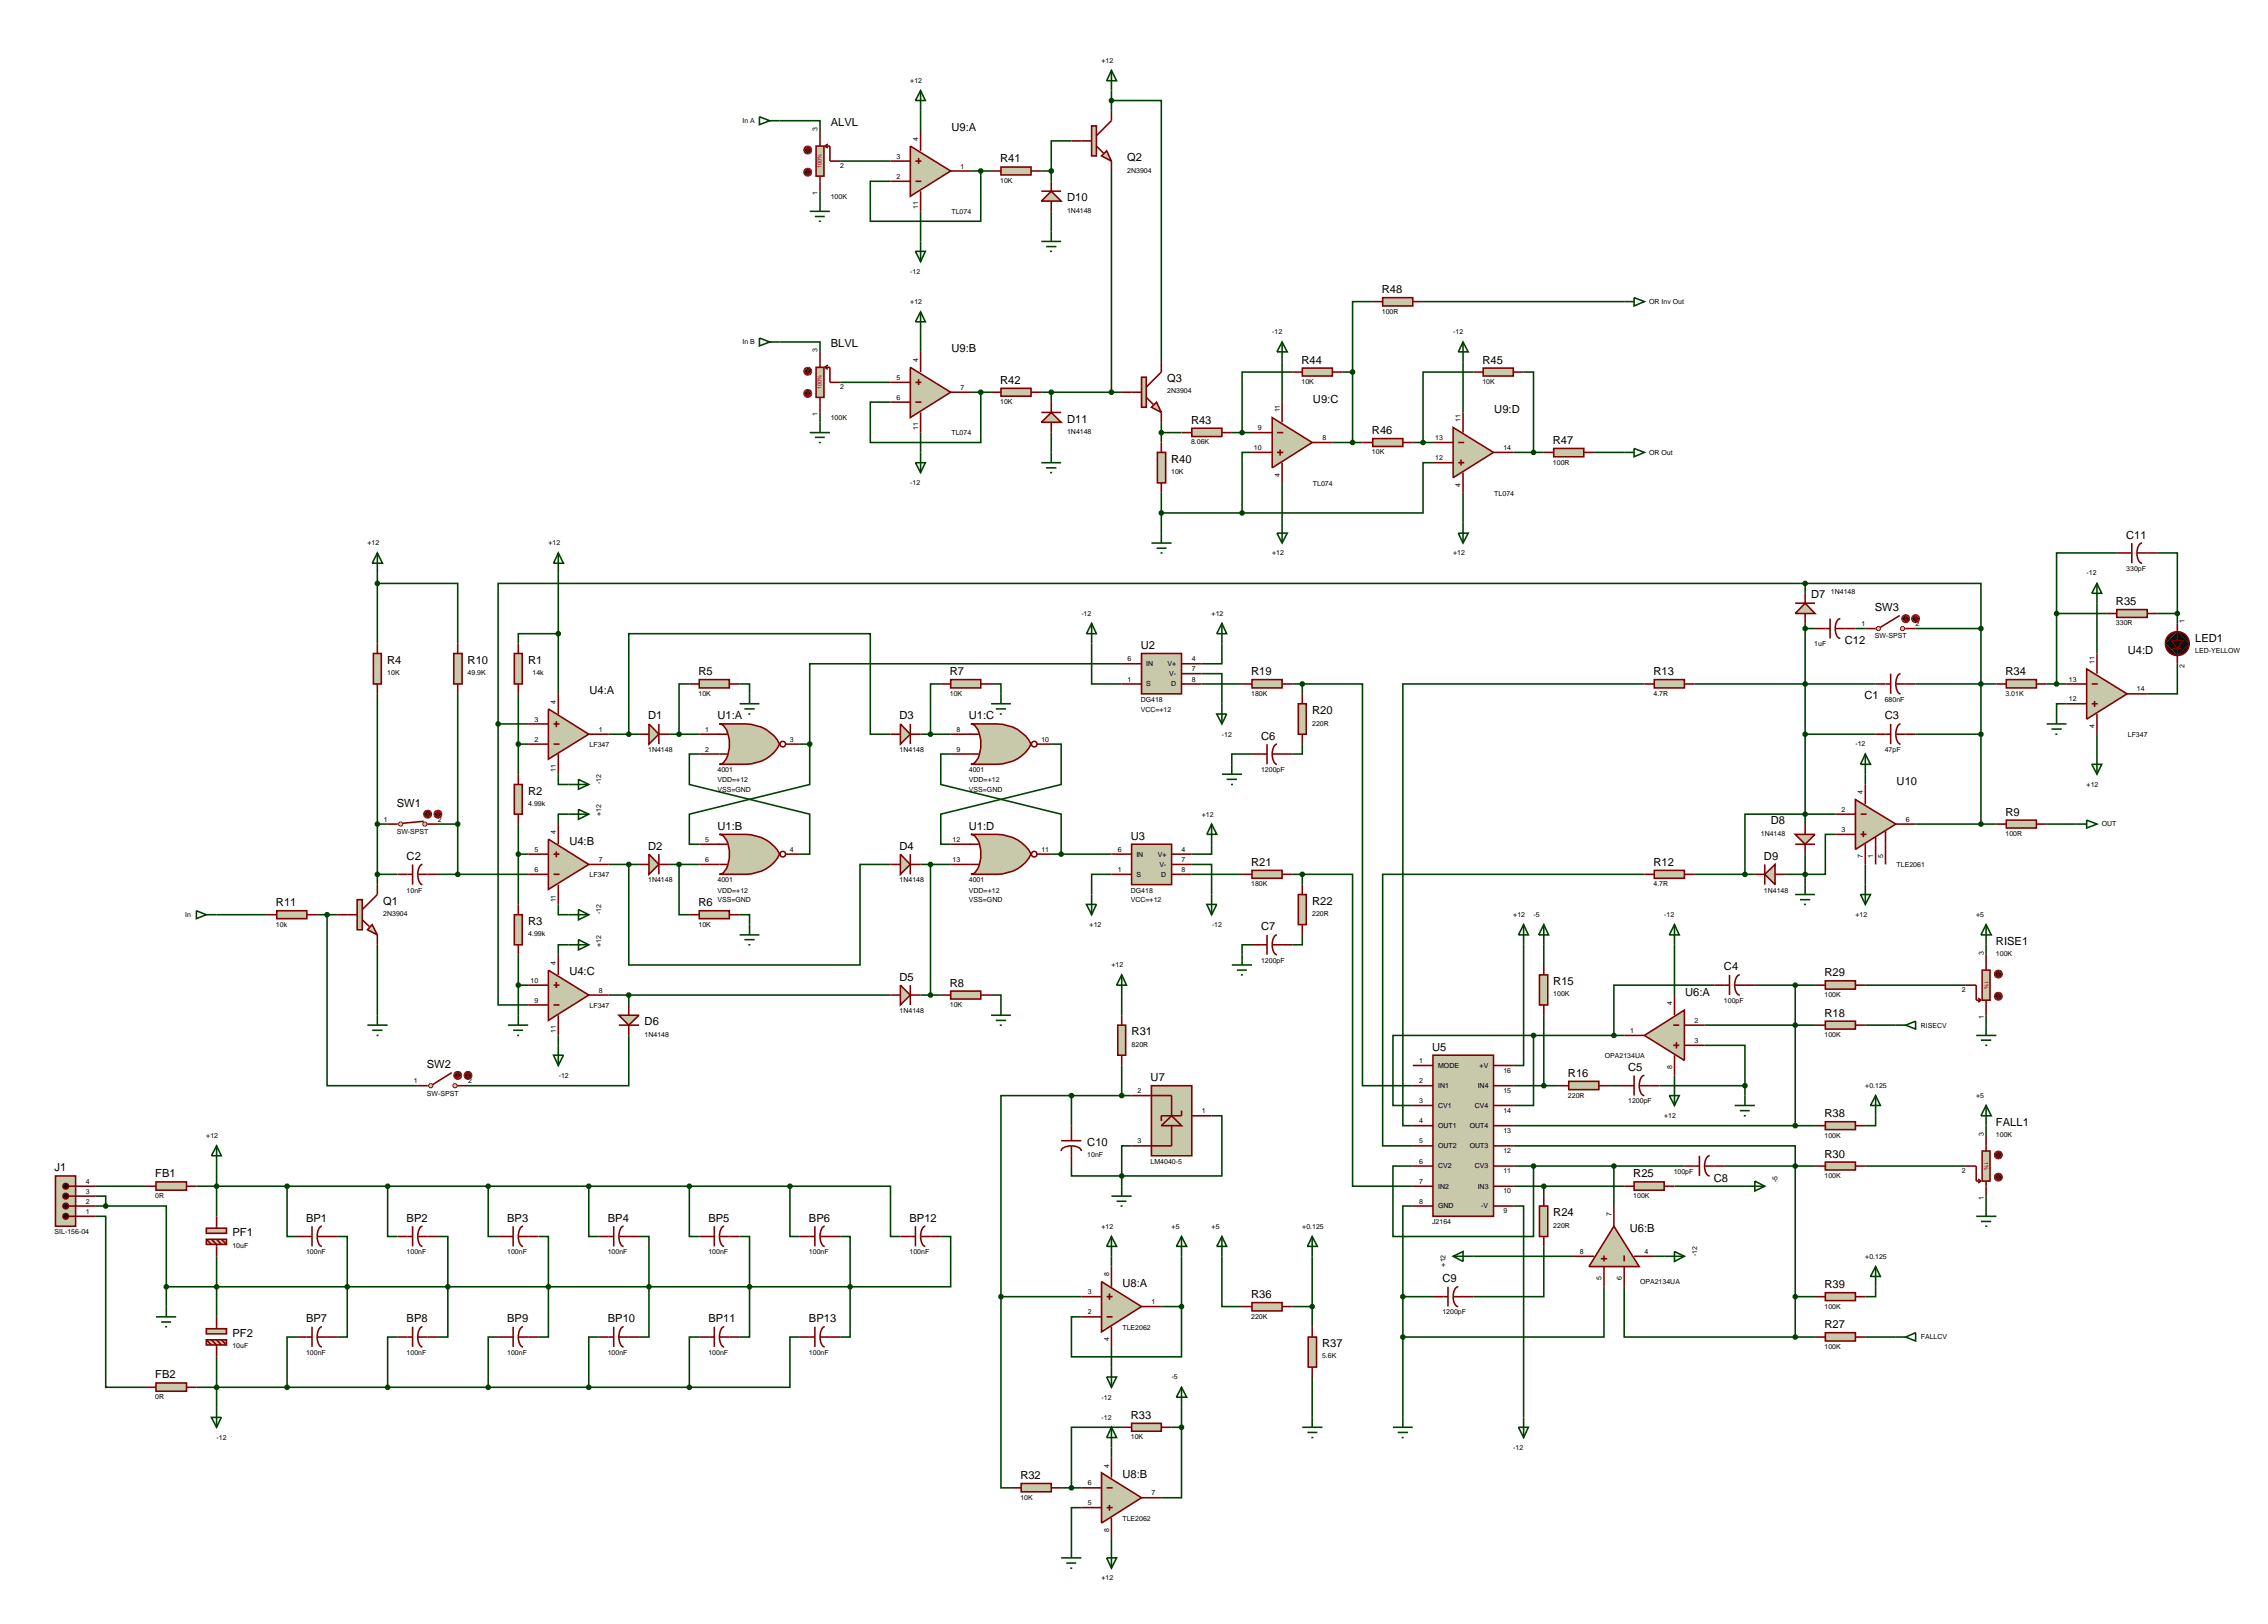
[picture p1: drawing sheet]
<svg xmlns="http://www.w3.org/2000/svg" width="573mm" height="410mm" viewBox="0 0 573 410" stroke-linecap="round" stroke-linejoin="round" font-family="sans-serif">
<defs><g id="words">
<g font-size="2.8">
<text x="209.8" y="32">ALVL</text>
<text x="240.3" y="33.2">U9:A</text>
<text x="252.6" y="41.1">R41</text>
<text x="284.7" y="40.7">Q2</text>
<text x="269.5" y="50.9">D10</text>
<text x="349" y="74.1">R48</text>
<text x="209.8" y="87.8">BLVL</text>
<text x="240.3" y="89.1">U9:B</text>
<text x="328.7" y="91.9">R44</text>
<text x="374.4" y="91.9">R45</text>
<text x="252.6" y="97">R42</text>
<text x="294.8" y="96.6">Q3</text>
<text x="331.6" y="101.8">U9:C</text>
<text x="269.5" y="106.8">D11</text>
<text x="300.8" y="107.1">R43</text>
<text x="377.4" y="104.4">U9:D</text>
<text x="346.5" y="109.7">R46</text>
<text x="392.2" y="112.2">R47</text>
<text x="295.8" y="116.9">R40</text>
<text x="537" y="136.1">C11</text>
<text x="457.4" y="151.2">D7</text>
<text x="473.5" y="154.4">SW3</text>
<text x="534.4" y="152.9">R35</text>
<text x="97.8" y="167.7">R4</text>
<text x="118.1" y="167.7">R10</text>
<text x="133.4" y="167.7">R1</text>
<text x="288.1" y="164">U2</text>
<text x="465.9" y="162.8">C12</text>
<text x="537.4" y="165.3">U4:D</text>
<text x="554.4" y="162.2">LED1</text>
<text x="176.4" y="170.6">R5</text>
<text x="239.9" y="170.6">R7</text>
<text x="316" y="170.6">R19</text>
<text x="417.6" y="170.6">R13</text>
<text x="506.5" y="170.6">R34</text>
<text x="148.9" y="175.5">U4:A</text>
<text x="470.9" y="176.7">C1</text>
<text x="163.7" y="181.8">D1</text>
<text x="181.2" y="181.8">U1:A</text>
<text x="227.2" y="181.8">D3</text>
<text x="244.7" y="181.8">U1:C</text>
<text x="331.4" y="180.4">R20</text>
<text x="476" y="181.8">C3</text>
<text x="318.5" y="186.9">C6</text>
<text x="100.2" y="203.9">SW1</text>
<text x="133.4" y="200.8">R2</text>
<text x="479" y="198.3">U10</text>
<text x="181.2" y="209.7">U1:B</text>
<text x="244.7" y="209.7">U1:D</text>
<text x="447.2" y="208.3">D8</text>
<text x="506.5" y="206.1">R9</text>
<text x="143.8" y="213.5">U4:B</text>
<text x="163.7" y="214.7">D2</text>
<text x="227.2" y="214.7">D4</text>
<text x="285.6" y="212.2">U3</text>
<text x="102.7" y="217.3">C2</text>
<text x="316" y="218.8">R21</text>
<text x="417.6" y="218.8">R12</text>
<text x="445.5" y="217.3">D9</text>
<text x="69.7" y="229">R11</text>
<text x="96.8" y="228.6">Q1</text>
<text x="133.4" y="233.7">R3</text>
<text x="176.4" y="229">R6</text>
<text x="331.4" y="228.6">R22</text>
<text x="318.5" y="235.1">C7</text>
<text x="504.1" y="238.8">RISE1</text>
<text x="435.4" y="245.2">C4</text>
<text x="143.8" y="246.5">U4:C</text>
<text x="227.2" y="247.8">D5</text>
<text x="239.9" y="249.3">R8</text>
<text x="392.3" y="248.9">R15</text>
<text x="425.6" y="251.6">U6:A</text>
<text x="460.8" y="246.7">R29</text>
<text x="460.8" y="256.9">R18</text>
<text x="162.8" y="259.1">D6</text>
<text x="285.8" y="261.6">R31</text>
<text x="107.8" y="269.9">SW2</text>
<text x="361.7" y="265.5">U5</text>
<text x="290.6" y="273.2">U7</text>
<text x="396" y="272.1">R16</text>
<text x="411.2" y="270.6">C5</text>
<text x="460.8" y="282.3">R38</text>
<text x="504.1" y="284.5">FALL1</text>
<text x="274.6" y="289.6">C10</text>
<text x="460.8" y="292.5">R30</text>
<text x="13.8" y="296">J1</text>
<text x="39.2" y="297.5">FB1</text>
<text x="412.5" y="297.5">R25</text>
<text x="432.8" y="298.6">C8</text>
<text x="77.3" y="308.7">BP1</text>
<text x="102.7" y="308.7">BP2</text>
<text x="128.1" y="308.7">BP3</text>
<text x="153.5" y="308.7">BP4</text>
<text x="178.9" y="308.7">BP5</text>
<text x="204.3" y="308.7">BP6</text>
<text x="229.7" y="308.7">BP12</text>
<text x="392.3" y="307.3">R24</text>
<text x="411.6" y="311.3">U6:B</text>
<text x="58.7" y="312.4">PF1</text>
<text x="364.3" y="324">C9</text>
<text x="283.5" y="325.2">U8:A</text>
<text x="316" y="328">R36</text>
<text x="460.8" y="325.5">R39</text>
<text x="77.3" y="334.1">BP7</text>
<text x="102.7" y="334.1">BP8</text>
<text x="128.1" y="334.1">BP9</text>
<text x="153.5" y="334.1">BP10</text>
<text x="178.9" y="334.1">BP11</text>
<text x="204.3" y="334.1">BP13</text>
<text x="460.8" y="335.6">R27</text>
<text x="58.7" y="337.8">PF2</text>
<text x="333.9" y="340.4">R37</text>
<text x="39.2" y="348.3">FB2</text>
<text x="285.6" y="358.5">R33</text>
<text x="257.7" y="373.7">R32</text>
<text x="283.5" y="373.5">U8:B</text>
</g>
<g font-size="1.8">
<text x="278.2" y="15.9">+12</text>
<text x="229.9" y="21">+12</text>
<text x="187.5" y="31.1">In A</text>
<text x="206.5" y="33.1" transform="rotate(-90 206.5 33.1)">3</text>
<text x="231.9" y="35.6" transform="rotate(-90 231.9 35.6)">4</text>
<text x="226.4" y="40.1">3</text>
<text x="212.2" y="42.5">2</text>
<text x="226.4" y="45.2">2</text>
<text x="242.6" y="42.6">1</text>
<text x="252.6" y="46.2">10K</text>
<text x="284.7" y="43.6">2N3904</text>
<text x="206.5" y="49.3" transform="rotate(-90 206.5 49.3)">1</text>
<text x="209.8" y="50.3">100K</text>
<text x="231.9" y="52.8" transform="rotate(-90 231.9 52.8)">11</text>
<text x="269.5" y="53.7">1N4148</text>
<text x="240.3" y="54.1">TL074</text>
<text x="229.9" y="69.2">-12</text>
<text x="229.9" y="76.8">+12</text>
<text x="416.5" y="76.8">OR Inv Out</text>
<text x="349" y="79.3">100R</text>
<text x="187.5" y="87">In B</text>
<text x="206.5" y="88.9" transform="rotate(-90 206.5 88.9)">3</text>
<text x="321.3" y="84.5">-12</text>
<text x="367" y="84.5">-12</text>
<text x="226.4" y="96">5</text>
<text x="231.9" y="91.5" transform="rotate(-90 231.9 91.5)">4</text>
<text x="212.2" y="98.4">2</text>
<text x="226.4" y="101">6</text>
<text x="242.6" y="98.5">7</text>
<text x="294.8" y="99.4">2N3904</text>
<text x="328.7" y="97">10K</text>
<text x="374.4" y="97">10K</text>
<text x="206.5" y="105.2" transform="rotate(-90 206.5 105.2)">1</text>
<text x="209.8" y="106.2">100K</text>
<text x="252.6" y="102.1">10K</text>
<text x="323.2" y="104.2" transform="rotate(-90 323.2 104.2)">11</text>
<text x="368.9" y="106.7" transform="rotate(-90 368.9 106.7)">11</text>
<text x="231.9" y="108.7" transform="rotate(-90 231.9 108.7)">11</text>
<text x="240.3" y="110">TL074</text>
<text x="269.5" y="109.6">1N4148</text>
<text x="300.8" y="112.3">8.06K</text>
<text x="316.7" y="113.7">10</text>
<text x="317.7" y="108.7">9</text>
<text x="334" y="111.2">8</text>
<text x="362.5" y="111.2">13</text>
<text x="379.7" y="113.7">14</text>
<text x="295.8" y="119.8">10K</text>
<text x="346.5" y="114.8">10K</text>
<text x="362.5" y="116.3">12</text>
<text x="392.2" y="117.4">100R</text>
<text x="416.5" y="114.9">OR Out</text>
<text x="229.9" y="122.6">-12</text>
<text x="323.2" y="120.4" transform="rotate(-90 323.2 120.4)">4</text>
<text x="331.6" y="122.7">TL074</text>
<text x="368.9" y="123" transform="rotate(-90 368.9 123)">4</text>
<text x="377.4" y="125.2">TL074</text>
<text x="92.8" y="137.8">+12</text>
<text x="138.5" y="137.8">+12</text>
<text x="321.3" y="140.3">+12</text>
<text x="367" y="140.3">+12</text>
<text x="527" y="145.4">-12</text>
<text x="537" y="144.3">330pF</text>
<text x="273.1" y="155.6">-12</text>
<text x="306" y="155.6">+12</text>
<text x="462.4" y="150.2">1N4148</text>
<text x="470.1" y="158.2">1</text>
<text x="473.5" y="161.3">SW-SPST</text>
<text x="483.8" y="158.2">2</text>
<text x="534.4" y="158">330R</text>
<text x="551.7" y="157.5" transform="rotate(-90 551.7 157.5)">1</text>
<text x="284.8" y="167.1">6</text>
<text x="301" y="167.1">4</text>
<text x="458.2" y="163.3">1uF</text>
<text x="529" y="167.7" transform="rotate(-90 529 167.7)">11</text>
<text x="554.4" y="165">LED-YELLOW</text>
<text x="97.8" y="170.6">10K</text>
<text x="118.1" y="170.6">49.9K</text>
<text x="134.5" y="170.6">14k</text>
<text x="284.8" y="172.2">1</text>
<text x="289.5" y="173.4">S</text>
<text x="289.5" y="168.3">IN</text>
<text x="294.9" y="168.3">V+</text>
<text x="295.3" y="170.8">V-</text>
<text x="295.8" y="173.4">D</text>
<text x="301" y="172.2">8</text>
<text x="301" y="169.6">7</text>
<text x="522.5" y="172.2">13</text>
<text x="551.7" y="168.7" transform="rotate(-90 551.7 168.7)">2</text>
<text x="140.4" y="177.8" transform="rotate(-90 140.4 177.8)">4</text>
<text x="176.4" y="175.8">10K</text>
<text x="239.9" y="175.8">10K</text>
<text x="288.1" y="177.3">DG418</text>
<text x="288.1" y="179.8">VCC=+12</text>
<text x="316" y="175.8">180K</text>
<text x="417.6" y="175.8">4.7R</text>
<text x="476" y="177.3">680nF</text>
<text x="506.5" y="175.8">3.01K</text>
<text x="522.5" y="177.2">12</text>
<text x="539.7" y="174.7">14</text>
<text x="135" y="182.3">3</text>
<text x="151.2" y="184.9">1</text>
<text x="178.1" y="184.9">1</text>
<text x="241.6" y="184.9">8</text>
<text x="331.4" y="183.3">220R</text>
<text x="529" y="183.9" transform="rotate(-90 529 183.9)">4</text>
<text x="135" y="187.4">2</text>
<text x="148.9" y="188.7">LF347</text>
<text x="163.7" y="190">1N4148</text>
<text x="178.1" y="189.9">2</text>
<text x="199.5" y="187.4">3</text>
<text x="227.2" y="190">1N4148</text>
<text x="241.6" y="189.9">9</text>
<text x="263" y="187.4">10</text>
<text x="308.6" y="186.1">-12</text>
<text x="468.6" y="188.6">-12</text>
<text x="476" y="190">47pF</text>
<text x="537.4" y="186.2">LF347</text>
<text x="140.4" y="195.1" transform="rotate(-90 140.4 195.1)">11</text>
<text x="181.2" y="195.1">4001</text>
<text x="181.2" y="197.6">VDD=+12</text>
<text x="244.7" y="195.1">4001</text>
<text x="244.7" y="197.6">VDD=+12</text>
<text x="318.5" y="195.1">1200pF</text>
<text x="133.4" y="203.6">4.99k</text>
<text x="151.8" y="198.1" transform="rotate(-90 151.8 198.1)">-12</text>
<text x="181.2" y="200.2">VSS=GND</text>
<text x="244.7" y="200.2">VSS=GND</text>
<text x="470.5" y="200.7" transform="rotate(-90 470.5 200.7)">4</text>
<text x="527" y="198.8">+12</text>
<text x="96.9" y="207.6">1</text>
<text x="110.6" y="207.6">2</text>
<text x="151.8" y="206.2" transform="rotate(-90 151.8 206.2)">+12</text>
<text x="303.5" y="206.3">+12</text>
<text x="465.1" y="205.1">2</text>
<text x="481.3" y="207.6">6</text>
<text x="530.8" y="208.8">OUT</text>
<text x="100.2" y="210.7">SW-SPST</text>
<text x="135" y="215.2">5</text>
<text x="140.4" y="210.8" transform="rotate(-90 140.4 210.8)">4</text>
<text x="178.1" y="212.7">5</text>
<text x="199.5" y="215.2">4</text>
<text x="240.6" y="212.7">12</text>
<text x="263" y="215.2">11</text>
<text x="282.3" y="215.2">6</text>
<text x="298.4" y="215.2">4</text>
<text x="444.7" y="211.1">1N4148</text>
<text x="465.1" y="210.2">3</text>
<text x="506.5" y="211.2">100R</text>
<text x="135" y="220.3">6</text>
<text x="148.9" y="221.7">LF347</text>
<text x="151.2" y="217.8">7</text>
<text x="178.1" y="217.8">6</text>
<text x="240.6" y="217.8">13</text>
<text x="282.3" y="220.3">1</text>
<text x="287" y="221.5">S</text>
<text x="287" y="216.4">IN</text>
<text x="292.4" y="216.4">V+</text>
<text x="292.8" y="219">V-</text>
<text x="293.3" y="221.5">D</text>
<text x="298.4" y="220.3">8</text>
<text x="298.4" y="217.8">7</text>
<text x="470.5" y="216.8" transform="rotate(-90 470.5 216.8)">7</text>
<text x="473.1" y="216.8" transform="rotate(-90 473.1 216.8)">1</text>
<text x="475.6" y="216.8" transform="rotate(-90 475.6 216.8)">5</text>
<text x="479" y="219.1">TLE2061</text>
<text x="102.7" y="225.5">10nF</text>
<text x="140.4" y="228" transform="rotate(-90 140.4 228)">11</text>
<text x="163.7" y="222.9">1N4148</text>
<text x="181.2" y="222.9">4001</text>
<text x="181.2" y="225.5">VDD=+12</text>
<text x="181.2" y="228">VSS=GND</text>
<text x="227.2" y="222.9">1N4148</text>
<text x="244.7" y="222.9">4001</text>
<text x="244.7" y="225.5">VDD=+12</text>
<text x="244.7" y="228">VSS=GND</text>
<text x="285.6" y="225.5">DG418</text>
<text x="285.6" y="228">VCC=+12</text>
<text x="316" y="223.9">180K</text>
<text x="417.6" y="223.9">4.7R</text>
<text x="445.5" y="225.5">1N4148</text>
<text x="46.8" y="231.7">In</text>
<text x="96.8" y="231.4">2N3904</text>
<text x="151.8" y="231" transform="rotate(-90 151.8 231)">-12</text>
<text x="331.4" y="231.4">220R</text>
<text x="382.2" y="231.7">+12</text>
<text x="387.3" y="231.7">-5</text>
<text x="420.3" y="231.7">-12</text>
<text x="468.6" y="231.7">+12</text>
<text x="499.1" y="231.7">+5</text>
<text x="69.7" y="234.1">10k</text>
<text x="133.4" y="236.5">4.99k</text>
<text x="151.8" y="239.2" transform="rotate(-90 151.8 239.2)">+12</text>
<text x="176.4" y="234.1">10K</text>
<text x="275.2" y="234.2">+12</text>
<text x="306.1" y="234.2">-12</text>
<text x="140.4" y="243.8" transform="rotate(-90 140.4 243.8)">4</text>
<text x="280.7" y="244.4">+12</text>
<text x="318.5" y="243.2">1200pF</text>
<text x="501" y="241.2" transform="rotate(-90 501 241.2)">3</text>
<text x="504.1" y="241.6">100K</text>
<text x="134" y="248.3">10</text>
<text x="151.2" y="250.8">8</text>
<text x="392.3" y="251.7">100K</text>
<text x="460.8" y="251.9">100K</text>
<text x="495.5" y="250.7">2</text>
<text x="135" y="253.3">9</text>
<text x="148.9" y="254.7">LF347</text>
<text x="227.2" y="255.9">1N4148</text>
<text x="239.9" y="254.4">10K</text>
<text x="422.3" y="253.9" transform="rotate(-90 422.3 253.9)">4</text>
<text x="435.4" y="253.4">100pF</text>
<text x="501" y="257.5" transform="rotate(-90 501 257.5)">1</text>
<text x="140.4" y="261" transform="rotate(-90 140.4 261)">11</text>
<text x="162.8" y="261.9">1N4148</text>
<text x="411.7" y="261">1</text>
<text x="428" y="263.5">3</text>
<text x="428" y="258.4">2</text>
<text x="460.8" y="262">100K</text>
<text x="485.1" y="259.6">RISECV</text>
<text x="285.8" y="264.4">820R</text>
<text x="358.4" y="268.6">1</text>
<text x="363.2" y="269.8">MODE</text>
<text x="373.7" y="269.8">+V</text>
<text x="405.3" y="267.4">OPA2134UA</text>
<text x="104.5" y="273.7">1</text>
<text x="118.2" y="273.7">2</text>
<text x="141.1" y="272.3">-12</text>
<text x="358.4" y="273.7">2</text>
<text x="363.2" y="274.9">IN1</text>
<text x="373.2" y="274.9">IN4</text>
<text x="379.7" y="271">16</text>
<text x="422.3" y="270.2" transform="rotate(-90 422.3 270.2)">8</text>
<text x="471.1" y="274.9">+0.125</text>
<text x="107.8" y="276.8">SW-SPST</text>
<text x="287.3" y="276.2">2</text>
<text x="303.5" y="281.3">1</text>
<text x="358.4" y="278.7">3</text>
<text x="363.2" y="279.9">CV1</text>
<text x="372.5" y="279.9">CV4</text>
<text x="379.7" y="276.1">15</text>
<text x="379.7" y="281.1">14</text>
<text x="396" y="277.3">220R</text>
<text x="411.2" y="278.8">1200pF</text>
<text x="499.1" y="277.4">+5</text>
<text x="52.1" y="287.6">+12</text>
<text x="358.4" y="283.8">4</text>
<text x="363.2" y="285">OUT1</text>
<text x="371.2" y="285">OUT4</text>
<text x="379.7" y="286.2">13</text>
<text x="420.3" y="282.5">+12</text>
<text x="460.8" y="287.4">100K</text>
<text x="501" y="287" transform="rotate(-90 501 287)">3</text>
<text x="504.1" y="287.3">100K</text>
<text x="274.6" y="292.4">10nF</text>
<text x="287.3" y="288.9">3</text>
<text x="290.6" y="294">LM4040-5</text>
<text x="358.4" y="288.9">5</text>
<text x="358.4" y="294">6</text>
<text x="363.2" y="290.1">OUT2</text>
<text x="371.2" y="290.1">OUT3</text>
<text x="379.7" y="291.3">12</text>
<text x="21.7" y="299.1">4</text>
<text x="358.4" y="299.1">7</text>
<text x="363.2" y="295.2">CV2</text>
<text x="372.5" y="295.2">CV3</text>
<text x="379.7" y="296.4">11</text>
<text x="422.7" y="296.6">100pF</text>
<text x="448.9" y="298.7" transform="rotate(-90 448.9 298.7)">-5</text>
<text x="460.8" y="297.6">100K</text>
<text x="495.5" y="296.4">2</text>
<text x="21.7" y="304.1">2</text>
<text x="21.7" y="301.6">3</text>
<text x="39.2" y="302.7">0R</text>
<text x="358.4" y="304.1">8</text>
<text x="363.2" y="300.3">IN2</text>
<text x="363.2" y="305.3">GND</text>
<text x="373.2" y="300.3">IN3</text>
<text x="374.1" y="305.3">-V</text>
<text x="379.7" y="301.5">10</text>
<text x="412.5" y="302.7">100K</text>
<text x="501" y="303.2" transform="rotate(-90 501 303.2)">1</text>
<text x="13.8" y="311.8">SIL-156-04</text>
<text x="21.7" y="306.7">1</text>
<text x="278.2" y="310.4">+12</text>
<text x="295.9" y="310.4">+5</text>
<text x="306" y="310.4">+5</text>
<text x="328.9" y="310.4">+0.125</text>
<text x="361.7" y="309.3">J2164</text>
<text x="379.7" y="306.5">9</text>
<text x="392.3" y="310.2">220R</text>
<text x="407" y="307.3" transform="rotate(-90 407 307.3)">7</text>
<text x="58.7" y="315.2">10uF</text>
<text x="77.3" y="316.9">100nF</text>
<text x="102.7" y="316.9">100nF</text>
<text x="128.1" y="316.9">100nF</text>
<text x="153.5" y="316.9">100nF</text>
<text x="178.9" y="316.9">100nF</text>
<text x="204.3" y="316.9">100nF</text>
<text x="229.7" y="316.9">100nF</text>
<text x="399" y="316.8">8</text>
<text x="415.3" y="316.8">4</text>
<text x="428.6" y="317.4" transform="rotate(-90 428.6 317.4)">-12</text>
<text x="471.1" y="318">+0.125</text>
<text x="280.1" y="322.5" transform="rotate(-90 280.1 322.5)">8</text>
<text x="365.1" y="320" transform="rotate(-90 365.1 320)">+12</text>
<text x="404.5" y="323.5" transform="rotate(-90 404.5 323.5)">5</text>
<text x="409.6" y="323.5" transform="rotate(-90 409.6 323.5)">6</text>
<text x="274.7" y="327">3</text>
<text x="290.8" y="329.5">1</text>
<text x="414.2" y="324.5">OPA2134UA</text>
<text x="274.7" y="332.1">2</text>
<text x="283.5" y="336">TLE2062</text>
<text x="316" y="333.2">220K</text>
<text x="364.3" y="332.1">1200pF</text>
<text x="460.8" y="330.6">100K</text>
<text x="58.7" y="340.6">10uF</text>
<text x="280.1" y="338.8" transform="rotate(-90 280.1 338.8)">4</text>
<text x="460.8" y="340.8">100K</text>
<text x="485.1" y="338.4">FALLCV</text>
<text x="77.3" y="342.3">100nF</text>
<text x="102.7" y="342.3">100nF</text>
<text x="128.1" y="342.3">100nF</text>
<text x="153.5" y="342.3">100nF</text>
<text x="178.9" y="342.3">100nF</text>
<text x="204.3" y="342.3">100nF</text>
<text x="333.9" y="343.2">5.6K</text>
<text x="39.2" y="353.5">0R</text>
<text x="278.2" y="353.6">-12</text>
<text x="295.9" y="348.5">-5</text>
<text x="278.2" y="358.7">-12</text>
<text x="54.7" y="363.8">-12</text>
<text x="285.6" y="363.6">10K</text>
<text x="280.1" y="370.8" transform="rotate(-90 280.1 370.8)">4</text>
<text x="382.2" y="366.3">-12</text>
<text x="274.7" y="375.3">6</text>
<text x="290.8" y="377.8">7</text>
<text x="257.7" y="378.9">10K</text>
<text x="274.7" y="380.3">5</text>
<text x="280.1" y="387" transform="rotate(-90 280.1 387)">8</text>
<text x="283.5" y="384.2">TLE2062</text>
<text x="278.2" y="399.3">+12</text>
</g>
<g font-size="1.4" fill="#c00000">
<text x="207.5" y="42.5" transform="rotate(-90 207.5 42.5)">100%</text>
<text x="207.5" y="98.4" transform="rotate(-90 207.5 98.4)">100%</text>
<text x="501.2" y="247.9" transform="rotate(90 501.2 247.9)">1%</text>
<text x="501.2" y="293.6" transform="rotate(90 501.2 293.6)">1%</text>
</g>
</g></defs>
<g fill="none" stroke="#004000" stroke-width=".4">
<path d="M196.9 30.5h10.2v2.6M232.5 28v5.1M270.6 35.6h-5.1v7.6M280.7 25.4h12.6v66.1M280.7 22.9v5.1M207.1 48.3v2.5M212.2 40.7h12.7M232.5 53.4v7.6M245.2 43.2h5.1M247.7 43.2v12.7h-27.9v-10.1h5.1M263 43.2h2.5M265.5 43.2v2.6"/>
<path d="M265.5 53.4v5.1M280.7 43.2v55.9M346.7 76.2h-5.1v17.8M359.4 76.2h50.8M196.9 86.4h10.2v2.5M212.2 96.6h12.7M232.5 83.9v5M245.2 99.1h5.1M247.7 99.1v12.7h-27.9v-10.2h5.1M263 99.1h20.3M265.5 99.1v2.5M323.8 91.5v10.1"/>
<path d="M326.4 94h-12.7v15.3M339.1 94h2.5M341.6 94v17.8M369.5 91.5v12.7M372.1 94h-12.7v17.8M384.8 94h2.5v20.3M207.1 104.2v2.5M232.5 109.3v5M265.5 109.3v5M293.3 106.7v5.1M293.3 109.3h5.1M311.1 109.3h5.1"/>
<path d="M316.2 114.3h-2.5v15.3M336.5 111.8h7.6M356.8 111.8h5.1M361.9 116.9h-2.5v12.7h-45.7M382.2 114.3h7.7M402.6 114.3h7.6M293.3 124.5v10.2M293.3 129.6h20.4M323.8 122v10.1M369.5 124.5v7.6M534.6 139.7h-15.2v15.3M544.8 139.7h5.1v15.3"/>
<path d="M95.3 147.4h20.3v15.2M95.3 144.8v17.8M141 144.8v30.5M455.9 147.4h-330.1v35.5M455.9 147.4h44.4v11.4M455.9 147.4v2.5M455.9 157.5v50.7M455.9 158.8h2.5M468.6 158.8h2.5M483.8 158.8h16.5M500.3 158.8v49.4M519.4 155v17.8"/>
<path d="M519.4 155h12.7M529.6 152.4v12.7M544.8 155h5.1M549.9 155v2.5M95.3 175.3v48.2M115.6 175.3v45.6M130.9 175.3v20.3M141 160.1h-10.1v2.5M174.1 172.8h-2.6v12.7M186.8 172.8h2.5v2.5M237.6 172.8h-2.6v12.7M250.3 172.8h2.5v2.5"/>
<path d="M275.7 162.6v10.2h7.6M283.3 167.7h-78.8v20.3M303.5 170.2h5.1v7.6M303.5 172.8h10.2M308.6 162.6v5.1h-5.1M326.4 172.8h2.5M328.9 172.8h15.2v101.5h12.7M328.9 172.8v2.5M415.3 172.8h-61v111.6h2.5M428 172.8h45.7M483.8 172.8h20.4M516.9 172.8h5"/>
<path d="M521.9 177.8h-2.5v2.6M549.9 167.7v7.6h-7.6M125.8 182.9v71h7.6M125.8 182.9h7.6M130.9 188h2.5M141 195.6v2.6h2.6M153.7 185.5h7.7M158.8 185.5v-25.4h61v25.4h5.1M169 185.5h7.6M176.6 190.5h-2.5v7.7l30.4 7.5v10.1h-2.5M202 188h2.5M204.5 188v10.2l-30.4 7.5v7.6h2.5"/>
<path d="M232.5 185.5h7.6M240.1 190.5h-2.5v7.7l30.4 7.5v10.1M265.5 188h2.5v10.2l-30.4 7.5v7.6h2.5M316.2 190.5h-5.1v2.6M328.9 188v2.5h-2.5M455.9 185.5h17.8M471.1 195.6v2.6M483.8 185.5h16.5M529.6 185.5v5M95.3 208.2h2.6M110.6 208.2h5M130.9 215.8h2.5"/>
<path d="M130.9 208.2v20.3M143.6 205.7h-2.6v2.5M153.7 218.4h7.7M158.8 218.4v25.4h58.4v-25.4h7.7M169 218.4h7.6M171.5 218.4v12.7h2.6M232.5 218.4h7.6M235 218.4v33M265.5 215.8h15.2M301 218.4h5v7.6M306 213.3v2.5h-5M455.9 215.8v7.7"/>
<path d="M463.5 210.8h-2.5v10.1h-10.2M463.5 205.7h-22.8v15.2M471.1 218.4v5.1M483.8 208.2h20.4M516.9 208.2h7.6M54.7 231.1h12.7M80.1 231.1h5.1M82.6 231.1v43.2h22.9M95.3 238.7v17.8M95.3 220.9h5.1M110.6 220.9h22.8M141 228.5v2.6h2.6"/>
<path d="M143.6 238.7h-2.6v2.5M186.8 231.1h2.5v2.5M280.7 220.9h-5v5.1M301 220.9h12.7M316.2 238.7h-2.5v2.5M326.4 220.9h2.5M328.9 220.9h12.7v78.8h15.2M328.9 236.2v2.5h-2.5M328.9 220.9v2.6M384.8 238.7v30.5h-2.6M389.9 238.7v5.1M415.3 220.9h-66.1v68.6h7.6"/>
<path d="M422.9 238.7v12.7M428 220.9h15.2M501.6 238.7v2.5M130.9 241.2v15.3M130.9 248.9h2.5M153.7 251.4h71.2M158.8 251.4v2.5M232.5 251.4h5.1M250.3 251.4h2.5v2.5M283.3 251.4v5.1M389.9 256.5v17.8M430.5 259h27.9"/>
<path d="M433 248.9h-25.4v12.7M443.2 248.9h15.2M453.4 248.9v35.5M471.1 248.9h25.4M471.1 259h7.7M501.6 256.5v2.5M141 261.6v2.5M158.8 261.6v12.7h-40.6M270.6 276.8h-17.8v50.8M270.6 276.8h15.2M270.6 276.8v7.6M283.3 269.2v7.6"/>
<path d="M382.2 274.3h11.5M387.3 261.6h-35.5v17.7h5M387.3 261.6v17.7h-5.1M387.3 261.6h22.9M406.4 274.3h2.5M419.1 274.3h21.6M422.9 271.7v2.6M430.5 264.1h10.2v10.2M440.7 274.3v2.5M24.2 299.7h12.7M49.6 299.7h149.9M54.7 294.6v12.7"/>
<path d="M72.5 299.7v12.7h2.5M97.9 299.7v12.7h2.5M123.3 299.7v12.7h2.5M148.7 299.7v12.7h2.5M174.1 299.7v12.7h2.5M199.5 299.7v12.7h2.5M199.5 299.7h25.4v12.7h2.5M270.6 294.6v2.5h12.7M283.3 297.1v2.6M285.8 289.5h-2.5v7.6M306 281.9h2.6v15.2h-25.3M356.8 294.6h-5v17.8h35.5v-17.8"/>
<path d="M382.2 289.5h71.2v48.3M382.2 299.7h28M382.2 294.6h43.2M382.2 284.4h76.2M389.9 299.7v2.5M407.6 294.6v10.1M422.9 299.7h17.8M435.6 294.6h22.8M471.1 294.6h25.4M473.7 281.9v2.5h-2.6M501.6 284.4v2.6M24.2 307.3h2.5v43.2h10.2"/>
<path d="M24.2 302.2h2.5v2.5M24.2 304.7h2.5M26.7 304.7h15.3v20.4M54.7 317.4v15.3M85.2 312.4h2.5v25.4h-2.5M110.6 312.4h2.5v25.4h-2.5M136 312.4h2.5v25.4h-2.5M161.4 312.4h2.5v25.4h-2.5M186.8 312.4h2.5v25.4h-2.5M212.2 312.4h2.5v12.7M237.6 312.4h2.5v12.7h-25.4M280.7 317.4v2.6"/>
<path d="M298.4 317.4v12.7M308.6 317.4v12.7h5.1M331.4 317.4v17.8M356.8 304.7h-2.5v22.9M372.1 317.4h25.4M382.2 304.7h2.6v53.4M389.9 314.9v12.7h-17.8M417.8 317.4h2.5M501.6 302.2v2.5M42 325.1h172.7M42 325.1v5M75 337.8h-2.5v12.7"/>
<path d="M100.4 337.8h-2.5v12.7M125.8 337.8h-2.5v12.7M151.2 337.8h-2.5v12.7M176.6 337.8h-2.5v12.7M202 337.8h-2.5v12.7h-25.4M214.7 325.1v12.7h-2.5M252.8 327.6v48.3h2.5M252.8 327.6h20.3M293.3 330.1h5.1M298.4 330.1v12.7h-27.8v-10.1h2.5M326.4 330.1h5M354.3 327.6v30.5"/>
<path d="M354.3 327.6h7.6M405.1 325.1v12.7h-50.8M410.2 325.1v12.7h43.2M453.4 327.6h5M453.4 337.8h5M471.1 337.8h7.7M473.7 325.1v2.5h-2.6M49.6 350.5h124.5M54.7 342.8v12.7M280.7 340.3v5.1M298.4 355.5v5.1M331.4 347.9v10.2"/>
<path d="M268 375.9h5.1M280.7 365.7v2.5M283.3 360.6h-12.7v15.3M295.9 360.6h2.5M298.4 360.6v17.8h-5.1M273.1 380.9h-2.5v10.2M280.7 388.6v2.5"/>
</g>
<path d="M129.9 165.1h2v7.7h-2z" fill="#c8c8aa" stroke="#800000" stroke-width=".4"/>
<path d="M130.9 162.6v2.5M130.9 172.8v2.5" fill="none" stroke="#800000" stroke-width=".4"/>
<path d="M129.9 198.2h2v7.5h-2z" fill="#c8c8aa" stroke="#800000" stroke-width=".4"/>
<path d="M130.9 195.6v2.6M130.9 205.7v2.5" fill="none" stroke="#800000" stroke-width=".4"/>
<path d="M129.9 231.1h2v7.6h-2z" fill="#c8c8aa" stroke="#800000" stroke-width=".4"/>
<path d="M130.9 228.5v2.6M130.9 238.7v2.5" fill="none" stroke="#800000" stroke-width=".4"/>
<path d="M141 139.7l1.3 2.6h-2.5zM141 139.7v5.1M128.3 259h5.1M130.9 256.5v2.5M129.6 260.3h2.5M130.6 261.6h.5" fill="none" stroke="#004000" stroke-width=".4"/>
<g fill="#c8c8aa" stroke="#800000" stroke-width=".4">
<path d="M94 233.6l1.3 2.6-2.5-1.3z"/>
<path d="M90.2 227.3h1.3v7.6h-1.3z"/>
</g>
<path d="M85.2 231.1h5M91.5 232.4l1.8 1.7M95.3 223.5v2.5l-3.8 3.8M95.3 236.2v2.5" fill="none" stroke="#800000" stroke-width=".4"/>
<path d="M92.8 259h5.1M95.3 256.5v2.5M94 260.3h2.6M95.1 261.6h.5" fill="none" stroke="#004000" stroke-width=".4"/>
<path d="M94.3 165.1h2v7.7h-2z" fill="#c8c8aa" stroke="#800000" stroke-width=".4"/>
<path d="M95.3 162.6v2.5M95.3 172.8v2.5" fill="none" stroke="#800000" stroke-width=".4"/>
<path d="M95.3 139.7l1.3 2.6h-2.6zM95.3 139.7v5.1" fill="none" stroke="#004000" stroke-width=".4"/>
<path d="M163.9 182.9l2.5 2.6-2.5 2.5z" fill="#c8c8aa" stroke="#800000" stroke-width=".4"/>
<path d="M161.4 185.5h2.5M166.4 182.9v5.1M166.4 185.5h2.6" fill="none" stroke="#800000" stroke-width=".4"/>
<path d="M163.9 215.8l2.5 2.6-2.5 2.5z" fill="#c8c8aa" stroke="#800000" stroke-width=".4"/>
<path d="M161.4 218.4h2.5M166.4 215.8v5.1M166.4 218.4h2.6" fill="none" stroke="#800000" stroke-width=".4"/>
<path d="M176.6 171.7h7.6v2.1h-7.6z" fill="#c8c8aa" stroke="#800000" stroke-width=".4"/>
<path d="M174.1 172.8h2.5M184.2 172.8h2.6" fill="none" stroke="#800000" stroke-width=".4"/>
<path d="M176.6 230.1h7.6v2h-7.6z" fill="#c8c8aa" stroke="#800000" stroke-width=".4"/>
<path d="M174.1 231.1h2.5M184.2 231.1h2.6" fill="none" stroke="#800000" stroke-width=".4"/>
<path d="M186.8 177.8h5M188 179.1h2.6M189.3 175.3v2.5M189 180.4h.5M186.8 236.2h5M188 237.4h2.6M189 238.7h.5M189.3 233.6v2.6" fill="none" stroke="#004000" stroke-width=".4"/>
<path d="M181.7 182.9h6.6a9.3 9.3 0 0 1 8.6 5.1 9.3 9.3 0 0 1-8.6 5.1h-6.6a2.52 2.52 0 0 0 2.1-2.3 8.1 8.1 0 0 0-1.1-7.5z" fill="#c8c8aa" stroke="#800000" stroke-width=".4"/>
<g fill="none" stroke="#800000" stroke-width=".4">
<path d="M176.6 185.5h7.1M176.6 190.5h7.1M198.4 188h3.6"/>
<circle cx="197.7" cy="188" r=".7"/>
</g>
<path d="M181.7 210.8h6.6a9.5 9.5 0 0 1 8.6 5 9.3 9.3 0 0 1-8.6 5.1h-6.6a2.52 2.52 0 0 0 2.1-2.3 7.8 7.8 0 0 0-1.1-7.4z" fill="#c8c8aa" stroke="#800000" stroke-width=".4"/>
<g fill="none" stroke="#800000" stroke-width=".4">
<path d="M176.6 213.3h7.1M176.6 218.4h7.1M198.4 215.8h3.6"/>
<circle cx="197.7" cy="215.8" r=".7"/>
</g>
<path d="M171.1 218.1l.4-.2-.5 .5zM171.5 217.9l.3 .1 .2 .4zM172 218.4l-.1 .3-.4 .2zM171 218.4l.5 .5-.4-.2z" fill="#004000" stroke="#004000" stroke-width=".4"/>
<path d="M171 218.4l.5-.5 .5 .5-.5 .5z" fill="#004000"/>
<path d="M171.1 185.2l.4-.2-.5 .5zM171.5 185l.4 .2 .1 .3zM172 185.5l-.2 .4-.3 .1zM171 185.5l.5 .5-.3-.1z" fill="#004000" stroke="#004000" stroke-width=".4"/>
<path d="M171 185.5l.5-.5 .5 .5-.5 .5z" fill="#004000"/>
<path d="M227.4 182.9l2.5 2.6-2.5 2.5z" fill="#c8c8aa" stroke="#800000" stroke-width=".4"/>
<path d="M224.9 185.5h2.5M229.9 182.9v5.1M229.9 185.5h2.6" fill="none" stroke="#800000" stroke-width=".4"/>
<path d="M227.4 215.8l2.5 2.6-2.5 2.5z" fill="#c8c8aa" stroke="#800000" stroke-width=".4"/>
<path d="M224.9 218.4h2.5M229.9 215.8v5.1M229.9 218.4h2.6" fill="none" stroke="#800000" stroke-width=".4"/>
<path d="M240.1 171.7h7.6v2.1h-7.6z" fill="#c8c8aa" stroke="#800000" stroke-width=".4"/>
<path d="M237.6 172.8h2.5M247.7 172.8h2.6" fill="none" stroke="#800000" stroke-width=".4"/>
<path d="M240.1 250.4h7.6v2h-7.6z" fill="#c8c8aa" stroke="#800000" stroke-width=".4"/>
<path d="M237.6 251.4h2.5M247.7 251.4h2.6" fill="none" stroke="#800000" stroke-width=".4"/>
<path d="M250.3 177.8h5M251.5 179.1h2.6M252.8 175.3v2.5M252.5 180.4h.5M250.3 256.5h5M251.5 257.8h2.6M252.5 259h.5M252.8 253.9v2.6" fill="none" stroke="#004000" stroke-width=".4"/>
<path d="M245.2 182.9h6.6a9.3 9.3 0 0 1 8.6 5.1 9.3 9.3 0 0 1-8.6 5.1h-6.6a2.52 2.52 0 0 0 2.1-2.3 8.1 8.1 0 0 0-1.1-7.5z" fill="#c8c8aa" stroke="#800000" stroke-width=".4"/>
<g fill="none" stroke="#800000" stroke-width=".4">
<path d="M240.1 185.5h7.1M240.1 190.5h7.1M261.9 188h3.6"/>
<circle cx="261.2" cy="188" r=".7"/>
</g>
<path d="M245.2 210.8h6.6a9.5 9.5 0 0 1 8.6 5 9.3 9.3 0 0 1-8.6 5.1h-6.6a2.52 2.52 0 0 0 2.1-2.3 7.8 7.8 0 0 0-1.1-7.4z" fill="#c8c8aa" stroke="#800000" stroke-width=".4"/>
<g fill="none" stroke="#800000" stroke-width=".4">
<path d="M240.1 213.3h7.1M240.1 218.4h7.1M261.9 215.8h3.6"/>
<circle cx="261.2" cy="215.8" r=".7"/>
</g>
<path d="M234.6 218.1l.4-.2-.5 .5zM235 217.9l.3 .1 .2 .4zM235.5 218.4l-.1 .3-.4 .2zM234.5 218.4l.5 .5-.4-.2z" fill="#004000" stroke="#004000" stroke-width=".4"/>
<path d="M234.5 218.4l.5-.5 .5 .5-.5 .5z" fill="#004000"/>
<path d="M234.6 185.2l.4-.2-.5 .5zM235 185l.4 .2 .1 .3zM235.5 185.5l-.1 .3-.4 .2zM234.5 185.5l.5 .5-.3-.1z" fill="#004000" stroke="#004000" stroke-width=".4"/>
<path d="M234.5 185.5l.5-.5 .5 .5-.5 .5z" fill="#004000"/>
<path d="M227.4 248.9l2.5 2.5-2.5 2.5z" fill="#c8c8aa" stroke="#800000" stroke-width=".4"/>
<path d="M224.9 251.4h2.5M229.9 248.9v5M229.9 251.4h2.6" fill="none" stroke="#800000" stroke-width=".4"/>
<path d="M288.3 165.1h10.1v10.2h-10.1z" fill="#c8c8aa" stroke="#800000" stroke-width=".4"/>
<path d="M283.3 172.8h5M283.3 167.7h5M298.4 172.8h5.1M298.4 167.7h5.1M298.4 170.2h5.1" fill="none" stroke="#800000" stroke-width=".4"/>
<path d="M285.8 213.3h10.1v10.2h-10.1z" fill="#c8c8aa" stroke="#800000" stroke-width=".4"/>
<path d="M473.7 172.8h3.8M477.5 170.2v5.1M478.8 172.8v.6a2.1 2.1 0 0 0 1.2 1.9M478.8 172.8h5M480 170.2a2.43 2.43 0 0 0-1.2 2.6M280.7 215.8h5.1M295.9 215.8h5.1M295.9 218.4h5.1M280.7 220.9h5.1M295.9 220.9h5.1" fill="none" stroke="#800000" stroke-width=".4"/>
<path d="M275.7 157.5l1.2 2.6h-2.5zM275.7 157.5v5.1M308.6 157.5l1.2 2.6h-2.5zM308.6 157.5v5.1M308.6 177.8v5.1M307.3 180.4h2.5l-1.2 2.5zM306 208.2l1.3 2.6h-2.5zM306 208.2v5.1M274.4 228.5h2.5l-1.2 2.6zM275.7 226v5.1M304.8 228.5h2.5l-1.3 2.6zM306 226v5.1" fill="none" stroke="#004000" stroke-width=".4"/>
<path d="M158.4 185.2l.4-.2-.5 .5zM158.8 185l.4 .2 .1 .3zM159.3 185.5l-.2 .4-.3 .1zM158.3 185.5l.5 .5-.3-.1z" fill="#004000" stroke="#004000" stroke-width=".4"/>
<path d="M158.3 185.5l.5-.5 .5 .5-.5 .5z" fill="#004000"/>
<path d="M158.4 218.1l.4-.2-.5 .5zM158.8 217.9l.3 .1 .2 .4zM159.3 218.4l-.1 .3-.4 .2zM158.3 218.4l.5 .5-.4-.2z" fill="#004000" stroke="#004000" stroke-width=".4"/>
<path d="M158.3 218.4l.5-.5 .5 .5-.5 .5z" fill="#004000"/>
<path d="M204.2 187.6l.3-.1-.5 .5zM204.5 187.5l.3 .1 .2 .4zM205 188l-.1 .3-.4 .2zM204 188l.5 .5-.4-.2z" fill="#004000" stroke="#004000" stroke-width=".4"/>
<path d="M204 188l.5-.5 .5 .5-.5 .5z" fill="#004000"/>
<path d="M267.6 215.5l.4-.2-.5 .5zM268 215.3l.4 .2 .1 .3zM268.5 215.8l-.1 .3-.4 .2zM267.5 215.8l.5 .5-.4-.2z" fill="#004000" stroke="#004000" stroke-width=".4"/>
<path d="M267.5 215.8l.5-.5 .5 .5-.5 .5z" fill="#004000"/>
<path d="M139.8 266.6h2.5l-1.3 2.6zM141 264.1v5.1" fill="none" stroke="#004000" stroke-width=".4"/>
<path d="M156.3 256.5h5.1l-2.6 2.5z" fill="#c8c8aa" stroke="#800000" stroke-width=".4"/>
<path d="M156.3 259h5.1M158.8 253.9v2.6M158.8 259v2.6" fill="none" stroke="#800000" stroke-width=".4"/>
<path d="M455.9 152.4l2.5 2.6h-5z" fill="#c8c8aa" stroke="#800000" stroke-width=".4"/>
<path d="M453.4 152.4h5M455.9 149.9v2.5M455.9 155v2.5" fill="none" stroke="#800000" stroke-width=".4"/>
<path d="M506.7 207.2h7.6v2h-7.6z" fill="#c8c8aa" stroke="#800000" stroke-width=".4"/>
<path d="M104.2 218.4v5.1M106.7 218.4a2.36 2.36 0 0 0-1.2 2.5M504.2 208.2h2.5M514.3 208.2h2.6M100.4 220.9h3.8M105.5 220.9v.6a2.14 2.14 0 0 0 1.2 2M105.5 220.9h5.1" fill="none" stroke="#800000" stroke-width=".4"/>
<path d="M524.5 208.2h2.5M527 207.2l2.6 1-2.6 1z" fill="none" stroke="#004000" stroke-width=".4"/>
<path d="M94.9 220.6l.4-.2-.5 .5zM95.3 220.4l.3 .1 .2 .4zM95.8 220.9l-.1 .3-.4 .2zM94.8 220.9l.5 .5-.4-.2z" fill="#004000" stroke="#004000" stroke-width=".4"/>
<path d="M94.8 220.9l.5-.5 .5 .5-.5 .5z" fill="#004000"/>
<g fill="#c8c8aa" stroke="#800000" stroke-width=".3">
<path d="M106.9 207.9l.4-.2-.5 .5zM107.3 207.7l.3 .1 .2 .4zM107.3 208.7l.5-.5-.1 .3zM106.8 208.2l.5 .5-.4-.2z"/>
<path d="M100.9 207.8l.3-.1-.5 .5zM101.2 207.7l.3 .1 .2 .4zM101.7 208.2l-.1 .3-.4 .2zM100.7 208.2l.5 .5-.4-.2z"/>
</g>
<g fill="#c8c8aa">
<path d="M106.8 208.2l.5-.5 .5 .5-.5 .5z"/>
<path d="M101.2 207.7l.5 .5-.5 .5-.5-.5z"/>
</g>
<path d="M97.9 208.2h2.7M107 207.5l-5.3 .5M107.8 208.2h2.8" fill="none" stroke="#800000" stroke-width=".4"/>
<path d="M107.3 205l.7-.3-1 1zM108 204.7a.94 .94 0 0 1 1 1zM109 205.7a.94 .94 0 0 1-1 1zM107 205.7l1 1a.94 .94 0 0 1-1-1z" fill="#400000" stroke="#f00" stroke-width=".25"/>
<path d="M107 205.7l1-1 1 1-1 1z" fill="#400000"/>
<path d="M107.8 205.9l.2 .3M108 205.2v1M108.3 205.9l-.3 .3" fill="none" stroke="#f00" stroke-width=".25"/>
<path d="M109.9 205l.7-.3-1 1zM110.6 204.7a.94 .94 0 0 1 1 1zM111.6 205.7a.94 .94 0 0 1-1 1zM109.6 205.7l1 1a.94 .94 0 0 1-1-1z" fill="#400000" stroke="#f00" stroke-width=".25"/>
<path d="M109.6 205.7l1-1 1 1-1 1z" fill="#400000"/>
<path d="M110.6 205.2l-.3 .2M110.6 205.2l.2 .2M110.6 205.2v1" fill="none" stroke="#f00" stroke-width=".25"/>
<path d="M94.9 207.9l.4-.2-.5 .5zM95.3 207.7l.3 .1 .2 .4zM95.8 208.2l-.1 .3-.4 .2zM94.8 208.2l.5 .5-.4-.2z" fill="#004000" stroke="#004000" stroke-width=".4"/>
<path d="M94.8 208.2l.5-.5 .5 .5-.5 .5z" fill="#004000"/>
<path d="M114.6 165.1h2.1v7.7h-2.1z" fill="#c8c8aa" stroke="#800000" stroke-width=".4"/>
<path d="M115.6 162.6v2.5M115.6 172.8v2.5" fill="none" stroke="#800000" stroke-width=".4"/>
<path d="M115.3 207.8l.3-.1-.5 .5zM115.6 207.7l.3 .1 .2 .4zM115.6 208.7l.5-.5-.1 .3zM115.1 208.2l.5 .5-.4-.2z" fill="#004000" stroke="#004000" stroke-width=".4"/>
<path d="M115.1 208.2l.5-.5 .5 .5-.5 .5z" fill="#004000"/>
<path d="M49.6 230.1l2.5 1-2.5 1zM52.1 231.1h2.6" fill="none" stroke="#004000" stroke-width=".4"/>
<g fill="#c8c8aa" stroke="#800000" stroke-width=".3">
<path d="M114.5 274l.4-.2-.5 .5zM114.9 273.8l.4 .2 .1 .3zM115.4 274.3l-.1 .3-.4 .2zM114.4 274.3l.5 .5-.3-.1z"/>
<path d="M108.5 273.9l.3-.1-.5 .5zM108.8 273.8l.3 .1 .2 .4zM109.3 274.3l-.2 .4-.3 .1zM108.3 274.3l.5 .5-.4-.2z"/>
</g>
<g fill="#c8c8aa">
<path d="M114.4 274.3l.5-.5 .5 .5-.5 .5z"/>
<path d="M108.8 273.8l.5 .5-.5 .5-.5-.5z"/>
</g>
<path d="M105.5 274.3h2.8M114.1 271l-4.8 3M115.4 274.3h2.8" fill="none" stroke="#800000" stroke-width=".4"/>
<path d="M114.9 271l.7-.3-1 1zM115.6 270.7a.94 .94 0 0 1 1 1zM116.6 271.7a.94 .94 0 0 1-1 1zM114.6 271.7l1 1a.94 .94 0 0 1-1-1z" fill="#400000" stroke="#f00" stroke-width=".25"/>
<path d="M115.6 270.7l1 1-1 1-1-1z" fill="#400000"/>
<path d="M115.4 272l.2 .2M115.6 271.2v1M115.9 272l-.3 .2" fill="none" stroke="#f00" stroke-width=".25"/>
<path d="M117.5 271l.7-.3-1 1zM118.2 270.7a.94 .94 0 0 1 1 1zM118.2 272.7l1-1a.94 .94 0 0 1-1 1zM117.2 271.7l1 1a.94 .94 0 0 1-1-1z" fill="#400000" stroke="#f00" stroke-width=".25"/>
<path d="M118.2 270.7l1 1-1 1-1-1z" fill="#400000"/>
<path d="M118.2 271.2l-.3 .3M118.2 271.2l.2 .3M118.2 271.2v1" fill="none" stroke="#f00" stroke-width=".25"/>
<path d="M69.9 230.1h7.6v2h-7.6z" fill="#c8c8aa" stroke="#800000" stroke-width=".4"/>
<path d="M67.4 231.1h2.5M77.5 231.1h2.6" fill="none" stroke="#800000" stroke-width=".4"/>
<path d="M82.2 230.8l.4-.2-.5 .5zM82.6 230.6l.4 .2 .1 .3zM83.1 231.1l-.1 .3-.4 .2zM82.1 231.1l.5 .5-.3-.1z" fill="#004000" stroke="#004000" stroke-width=".4"/>
<path d="M82.1 231.1l.5-.5 .5 .5-.5 .5z" fill="#004000"/>
<path d="M143.6 198.2h5.1M146.1 196.9l2.6 1.3-2.6 1.2zM471.1 190.5l1.3 2.6h-2.5zM471.1 190.5v5.1M143.6 205.7h5.1M146.1 204.5l2.6 1.2-2.6 1.3zM143.6 231.1h5.1M143.6 238.7h5.1M146.1 229.8l2.6 1.3-2.6 1.3zM146.1 237.4l2.6 1.3-2.6 1.3zM469.9 226h2.5l-1.3 2.5zM471.1 223.5v5" fill="none" stroke="#004000" stroke-width=".4"/>
<path d="M473.7 185.5h3.8M477.5 182.9v5.1M478.8 185.5v.6a2.1 2.1 0 0 0 1.2 1.9M478.8 185.5h5M480 182.9a2.43 2.43 0 0 0-1.2 2.6" fill="none" stroke="#800000" stroke-width=".4"/>
<path d="M453.4 210.8h5l-2.5 2.5z" fill="#c8c8aa" stroke="#800000" stroke-width=".4"/>
<path d="M453.4 213.3h5M455.9 208.2v2.6M455.9 213.3v2.5" fill="none" stroke="#800000" stroke-width=".4"/>
<path d="M445.7 220.9l2.6-2.5v5.1z" fill="#c8c8aa" stroke="#800000" stroke-width=".4"/>
<g fill="none" stroke="#800000" stroke-width=".4">
<path d="M445.7 218.4v5.1M443.2 220.9h2.5M448.3 220.9h2.5M75 312.4h3.8M78.8 309.8v5.1M80.1 312.4v.6a2.1 2.1 0 0 0 1.2 1.9M80.1 312.4h5.1M81.3 309.8a2.43 2.43 0 0 0-1.2 2.6M100.4 312.4h3.8M104.2 309.8v5.1M105.5 312.4v.6a2.1 2.1 0 0 0 1.2 1.9M105.5 312.4h5.1"/>
<path d="M106.7 309.8a2.43 2.43 0 0 0-1.2 2.6M125.8 312.4h3.8M129.6 309.8v5.1M130.9 312.4v.6a2.1 2.1 0 0 0 1.2 1.9M130.9 312.4h5.1M132.1 309.8a2.43 2.43 0 0 0-1.2 2.6M151.2 312.4h3.8M155 309.8v5.1M156.3 312.4v.6a2.1 2.1 0 0 0 1.2 1.9M156.3 312.4h5.1M157.5 309.8a2.43 2.43 0 0 0-1.2 2.6M75 337.8h3.8"/>
<path d="M78.8 335.2v5.1M80.1 337.8v.6a2.1 2.1 0 0 0 1.2 1.9M80.1 337.8h5.1M81.3 335.2a2.43 2.43 0 0 0-1.2 2.6M100.4 337.8h3.8M104.2 335.2v5.1M105.5 337.8v.6a2.1 2.1 0 0 0 1.2 1.9M105.5 337.8h5.1M106.7 335.2a2.43 2.43 0 0 0-1.2 2.6"/>
</g>
<path d="M453.4 226h5M454.6 227.3h2.6M455.6 228.5h.5M455.9 223.5v2.5" fill="none" stroke="#004000" stroke-width=".4"/>
<path d="M97.5 299.4l.4-.2-.5 .5zM97.9 299.2l.4 .2 .1 .3zM98.4 299.7l-.1 .3-.4 .2zM97.4 299.7l.5 .5-.3-.1z" fill="#004000" stroke="#004000" stroke-width=".4"/>
<path d="M97.4 299.7l.5-.5 .5 .5-.5 .5z" fill="#004000"/>
<path d="M122.9 299.4l.4-.2-.5 .5zM123.3 299.2l.4 .2 .1 .3zM123.8 299.7l-.1 .3-.4 .2zM122.8 299.7l.5 .5-.3-.1z" fill="#004000" stroke="#004000" stroke-width=".4"/>
<path d="M122.8 299.7l.5-.5 .5 .5-.5 .5z" fill="#004000"/>
<path d="M112.8 324.7l.3-.1-.5 .5zM113.1 324.6l.3 .1 .2 .4zM113.6 325.1l-.2 .4-.3 .1zM112.6 325.1l.5 .5-.4-.2z" fill="#004000" stroke="#004000" stroke-width=".4"/>
<path d="M113.1 324.6l.5 .5-.5 .5-.5-.5z" fill="#004000"/>
<path d="M138.2 324.7l.3-.1-.5 .5zM138.5 324.6l.3 .1 .2 .4zM139 325.1l-.2 .4-.3 .1zM138 325.1l.5 .5-.4-.2z" fill="#004000" stroke="#004000" stroke-width=".4"/>
<path d="M138.5 324.6l.5 .5-.5 .5-.5-.5z" fill="#004000"/>
<path d="M87.3 324.8l.4-.2-.5 .5zM87.7 324.6l.3 .1 .2 .4zM87.7 325.6l.5-.5-.1 .3zM87.2 325.1l.5 .5-.4-.2z" fill="#004000" stroke="#004000" stroke-width=".4"/>
<path d="M87.7 324.6l.5 .5-.5 .5-.5-.5z" fill="#004000"/>
<g fill="#c8c8aa" stroke="#800000" stroke-width=".4">
<path d="M52.1 310.3h5.1v1.3h-5.1z"/>
<path d="M52.1 313.1h5.1v1.3h-5.1z"/>
</g>
<path d="M52.1 313.1l1.3 1.3M53.4 313.1l1.3 1.3v3M54.7 307.3v3M54.7 313.1l1.2 1.3M55.9 313.1l1.3 1.3" fill="none" stroke="#800000" stroke-width=".4"/>
<g fill="#c8c8aa" stroke="#800000" stroke-width=".4">
<path d="M52.1 335.7h5.1v1.3h-5.1z"/>
<path d="M52.1 338.5h5.1v1.3h-5.1z"/>
</g>
<path d="M52.1 338.5l1.3 1.3M53.4 338.5l1.3 1.3v3M54.7 332.7v3M54.7 338.5l1.2 1.3M55.9 338.5l1.3 1.3" fill="none" stroke="#800000" stroke-width=".4"/>
<path d="M72.1 299.4l.4-.2-.5 .5zM72.5 299.2l.4 .2 .1 .3zM73 299.7l-.1 .3-.4 .2zM72 299.7l.5 .5-.3-.1z" fill="#004000" stroke="#004000" stroke-width=".4"/>
<path d="M72 299.7l.5-.5 .5 .5-.5 .5z" fill="#004000"/>
<path d="M54.4 324.7l.3-.1-.5 .5zM54.7 324.6l.3 .1 .2 .4zM55.2 325.1l-.2 .4-.3 .1zM54.2 325.1l.5 .5-.4-.2z" fill="#004000" stroke="#004000" stroke-width=".4"/>
<path d="M54.7 324.6l.5 .5-.5 .5-.5-.5z" fill="#004000"/>
<path d="M72.1 350.2l.4-.2-.5 .5zM72.5 350l.4 .2 .1 .3zM73 350.5l-.1 .3-.4 .2zM72 350.5l.5 .5-.4-.2z" fill="#004000" stroke="#004000" stroke-width=".4"/>
<path d="M72 350.5l.5-.5 .5 .5-.5 .5z" fill="#004000"/>
<path d="M53.4 358.1h2.5l-1.2 2.5zM54.7 355.5v5.1" fill="none" stroke="#004000" stroke-width=".4"/>
<path d="M54.4 350.1l.3-.1-.5 .5zM54.7 350l.3 .1 .2 .4zM55.2 350.5l-.2 .4-.3 .1zM54.2 350.5l.5 .5-.4-.2z" fill="#004000" stroke="#004000" stroke-width=".4"/>
<path d="M54.7 350l.5 .5-.5 .5-.5-.5z" fill="#004000"/>
<path d="M54.7 289.5l1.2 2.5h-2.5zM54.7 289.5v5.1" fill="none" stroke="#004000" stroke-width=".4"/>
<path d="M54.3 299.4l.4-.2-.5 .5zM54.7 299.2l.3 .1 .2 .4zM55.2 299.7l-.2 .4-.3 .1zM54.2 299.7l.5 .5-.4-.2z" fill="#004000" stroke="#004000" stroke-width=".4"/>
<path d="M54.2 299.7l.5-.5 .5 .5-.5 .5z" fill="#004000"/>
<path d="M39.4 332.7h5.1M40.7 334h2.5M41.7 335.2h.5M42 330.1v2.6" fill="none" stroke="#004000" stroke-width=".4"/>
<path d="M138.5 179.1l10.2 6.4-10.2 6.3z" fill="#c8c8aa" stroke="#800000" stroke-width=".4"/>
<path d="M141 175.3v5.1M133.4 188h5.1M133.4 182.9h5.1M139.8 188h1.5M139.8 182.9h1.5M140.5 182.2v1.5M141 190.5v5.1M148.7 185.5h5" fill="none" stroke="#800000" stroke-width=".4"/>
<path d="M130.6 187.6l.3-.1-.5 .5zM130.9 187.5l.3 .1 .2 .4zM131.4 188l-.2 .4-.3 .1zM130.4 188l.5 .5-.4-.2z" fill="#004000" stroke="#004000" stroke-width=".4"/>
<path d="M130.4 188l.5-.5 .5 .5-.5 .5z" fill="#004000"/>
<path d="M140.7 159.7l.3-.1-.5 .5zM141 159.6l.4 .2 .1 .3zM141.5 160.1l-.2 .4-.3 .1zM140.5 160.1l.5 .5-.3-.1z" fill="#004000" stroke="#004000" stroke-width=".4"/>
<path d="M141 159.6l.5 .5-.5 .5-.5-.5z" fill="#004000"/>
<path d="M138.5 212l10.2 6.4-10.2 6.3z" fill="#c8c8aa" stroke="#800000" stroke-width=".4"/>
<path d="M133.4 215.8h5.1M139.8 215.8h1.5M140.5 215.1v1.5M141 208.2v5.1M148.7 218.4h5M133.4 220.9h5.1M139.8 220.9h1.5M141 223.5v5" fill="none" stroke="#800000" stroke-width=".4"/>
<path d="M130.5 215.5l.4-.2-.5 .5zM130.9 215.3l.3 .1 .2 .4zM131.4 215.8l-.2 .4-.3 .1zM130.4 215.8l.5 .5-.4-.2z" fill="#004000" stroke="#004000" stroke-width=".4"/>
<path d="M130.4 215.8l.5-.5 .5 .5-.5 .5z" fill="#004000"/>
<path d="M115.3 220.5l.3-.1-.5 .5zM115.6 220.4l.3 .1 .2 .4zM116.1 220.9l-.1 .3-.4 .2zM115.1 220.9l.5 .5-.4-.2z" fill="#004000" stroke="#004000" stroke-width=".4"/>
<path d="M115.1 220.9l.5-.5 .5 .5-.5 .5z" fill="#004000"/>
<path d="M138.5 245.1l10.2 6.3-10.2 6.4z" fill="#c8c8aa" stroke="#800000" stroke-width=".4"/>
<path d="M133.4 253.9h5.1M133.4 248.9h5.1M139.8 253.9h1.5M139.8 248.9h1.5M140.5 248.1v1.5M141 241.2v5.1M141 256.5v5.1M148.7 251.4h5" fill="none" stroke="#800000" stroke-width=".4"/>
<path d="M130.6 248.5l.3-.1-.5 .5zM130.9 248.4l.3 .1 .2 .4zM131.4 248.9l-.2 .4-.3 .1zM130.4 248.9l.5 .5-.4-.2z" fill="#004000" stroke="#004000" stroke-width=".4"/>
<path d="M130.4 248.9l.5-.5 .5 .5-.5 .5z" fill="#004000"/>
<path d="M125.5 182.5l.3-.1-.5 .5zM125.8 182.4l.3 .1 .2 .4zM125.8 183.4l.5-.5-.2 .4zM125.3 182.9l.5 .5-.4-.2z" fill="#004000" stroke="#004000" stroke-width=".4"/>
<path d="M125.8 182.4l.5 .5-.5 .5-.5-.5z" fill="#004000"/>
<path d="M158.4 251.1l.4-.2-.5 .5zM158.8 250.9l.4 .2 .1 .3zM159.3 251.4l-.2 .4-.3 .1zM158.3 251.4l.5 .5-.3-.1z" fill="#004000" stroke="#004000" stroke-width=".4"/>
<path d="M158.3 251.4l.5-.5 .5 .5-.5 .5z" fill="#004000"/>
<path d="M176.6 312.4h3.8M180.4 309.8v5.1M181.7 312.4v.6a2.1 2.1 0 0 0 1.2 1.9M181.7 312.4h5.1M182.9 309.8a2.43 2.43 0 0 0-1.2 2.6" fill="none" stroke="#800000" stroke-width=".4"/>
<path d="M148.3 299.4l.4-.2-.5 .5zM148.7 299.2l.4 .2 .1 .3zM149.2 299.7l-.1 .3-.4 .2zM148.2 299.7l.5 .5-.3-.1z" fill="#004000" stroke="#004000" stroke-width=".4"/>
<path d="M148.2 299.7l.5-.5 .5 .5-.5 .5z" fill="#004000"/>
<path d="M163.6 324.7l.3-.1-.5 .5zM163.9 324.6l.3 .1 .2 .4zM164.4 325.1l-.2 .4-.3 .1zM163.4 325.1l.5 .5-.4-.2z" fill="#004000" stroke="#004000" stroke-width=".4"/>
<path d="M163.9 324.6l.5 .5-.5 .5-.5-.5z" fill="#004000"/>
<path d="M455.6 220.5l.3-.1-.5 .5zM455.9 220.4l.3 .1 .2 .4zM455.9 221.4l.5-.5-.1 .3zM455.4 220.9l.5 .5-.4-.2z" fill="#004000" stroke="#004000" stroke-width=".4"/>
<path d="M455.4 220.9l.5-.5 .5 .5-.5 .5z" fill="#004000"/>
<path d="M455.6 205.3l.3-.1-.5 .5zM455.9 205.2l.3 .1 .2 .4zM456.4 205.7l-.1 .3-.4 .2zM455.4 205.7l.5 .5-.4-.2z" fill="#004000" stroke="#004000" stroke-width=".4"/>
<path d="M455.4 205.7l.5-.5 .5 .5-.5 .5z" fill="#004000"/>
<path d="M455.6 185.1l.3-.1-.5 .5zM455.9 185l.4 .2 .1 .3zM455.9 186l.5-.5-.2 .4zM455.4 185.5l.5 .5-.4-.2z" fill="#004000" stroke="#004000" stroke-width=".4"/>
<path d="M455.9 185l.5 .5-.5 .5-.5-.5z" fill="#004000"/>
<path d="M39.4 298.6h7.7v2.1h-7.7z" fill="#c8c8aa" stroke="#800000" stroke-width=".4"/>
<path d="M36.9 299.7h2.5M47.1 299.7h2.5" fill="none" stroke="#800000" stroke-width=".4"/>
<path d="M39.4 349.4h7.7v2.1h-7.7z" fill="#c8c8aa" stroke="#800000" stroke-width=".4"/>
<path d="M36.9 350.5h2.5M47.1 350.5h2.5" fill="none" stroke="#800000" stroke-width=".4"/>
<path d="M14 297.1h5.1v12.7h-5.1z" fill="#c8c8aa" stroke="#800000" stroke-width=".4"/>
<path d="M17.3 299.7h6.9M17.3 307.3h6.9M17.3 304.7h6.9M17.3 302.2h6.9" fill="none" stroke="#800000" stroke-width=".4"/>
<g fill="#000" stroke="#800000" stroke-width=".4">
<path d="M16.1 299.2l.5-.2-.7 .7zM16.6 299a.68 .68 0 0 1 .7 .7zM16.6 300.4l.7-.7a.68 .68 0 0 1-.7 .7zM15.9 299.7l.7 .7a.68 .68 0 0 1-.7-.7z"/>
<path d="M16.1 304.2l.5-.2-.7 .7zM16.6 304a.68 .68 0 0 1 .7 .7zM17.3 304.7a.68 .68 0 0 1-.7 .7zM15.9 304.7l.7 .7a.68 .68 0 0 1-.7-.7z"/>
<path d="M16.1 301.7l.5-.2-.7 .7zM16.6 301.5a.68 .68 0 0 1 .7 .7zM16.6 302.9l.7-.7a.68 .68 0 0 1-.7 .7zM15.9 302.2l.7 .7a.68 .68 0 0 1-.7-.7z"/>
<path d="M16.1 306.8l.5-.2-.7 .7zM16.6 306.6a.68 .68 0 0 1 .7 .7zM17.3 307.3a.68 .68 0 0 1-.7 .7zM15.9 307.3l.7 .7a.68 .68 0 0 1-.7-.7z"/>
</g>
<path d="M16.6 299l.7 .7-.7 .7-.7-.7zM16.6 304l.7 .7-.7 .7-.7-.7zM16.6 301.5l.7 .7-.7 .7-.7-.7zM16.6 306.6l.7 .7-.7 .7-.7-.7z" fill="#000"/>
<path d="M26.4 304.3l.3-.1-.5 .5zM26.7 304.2l.3 .1 .2 .4zM27.2 304.7l-.1 .3-.4 .2zM26.2 304.7l.5 .5-.4-.2z" fill="#004000" stroke="#004000" stroke-width=".4"/>
<path d="M26.7 304.2l.5 .5-.5 .5-.5-.5z" fill="#004000"/>
<path d="M41.7 324.7l.3-.1-.5 .5zM42 324.6l.3 .1 .2 .4zM42.5 325.1l-.2 .4-.3 .1zM41.5 325.1l.5 .5-.4-.2z" fill="#004000" stroke="#004000" stroke-width=".4"/>
<path d="M42 324.6l.5 .5-.5 .5-.5-.5z" fill="#004000"/>
<path d="M125.8 337.8h3.8M129.6 335.2v5.1M130.9 337.8v.6a2.1 2.1 0 0 0 1.2 1.9M130.9 337.8h5.1M132.1 335.2a2.43 2.43 0 0 0-1.2 2.6" fill="none" stroke="#800000" stroke-width=".4"/>
<path d="M97.5 350.2l.4-.2-.5 .5zM97.9 350l.3 .1 .2 .4zM98.4 350.5l-.1 .3-.4 .2zM97.4 350.5l.5 .5-.4-.2z" fill="#004000" stroke="#004000" stroke-width=".4"/>
<path d="M97.4 350.5l.5-.5 .5 .5-.5 .5z" fill="#004000"/>
<path d="M151.2 337.8h3.8M155 335.2v5.1M156.3 337.8v.6a2.1 2.1 0 0 0 1.2 1.9M156.3 337.8h5.1M157.5 335.2a2.43 2.43 0 0 0-1.2 2.6" fill="none" stroke="#800000" stroke-width=".4"/>
<path d="M122.9 350.2l.4-.2-.5 .5zM123.3 350l.3 .1 .2 .4zM123.8 350.5l-.1 .3-.4 .2zM122.8 350.5l.5 .5-.4-.2z" fill="#004000" stroke="#004000" stroke-width=".4"/>
<path d="M122.8 350.5l.5-.5 .5 .5-.5 .5z" fill="#004000"/>
<path d="M455.6 172.4l.3-.1-.5 .5zM455.9 172.3l.4 .2 .1 .3zM455.9 173.3l.5-.5-.2 .4zM455.4 172.8l.5 .5-.4-.2z" fill="#004000" stroke="#004000" stroke-width=".4"/>
<path d="M455.9 172.3l.5 .5-.5 .5-.5-.5z" fill="#004000"/>
<path d="M234.6 251.1l.4-.2-.5 .5zM235 250.9l.4 .2 .1 .3zM235.5 251.4l-.1 .3-.4 .2zM234.5 251.4l.5 .5-.3-.1z" fill="#004000" stroke="#004000" stroke-width=".4"/>
<path d="M234.5 251.4l.5-.5 .5 .5-.5 .5z" fill="#004000"/>
<path d="M361.9 266.6h15.3v40.7h-15.3z" fill="#c8c8aa" stroke="#800000" stroke-width=".4"/>
<g fill="none" stroke="#800000" stroke-width=".4">
<path d="M356.8 269.2h5.1M356.8 274.3h5.1M356.8 279.3h5.1M377.2 269.2h5M377.2 274.3h5M377.2 279.3h5M356.8 284.4h5.1M356.8 289.5h5.1M356.8 294.6h5.1M356.8 299.7h5.1M377.2 284.4h5M377.2 289.5h5"/>
<path d="M377.2 294.6h5M377.2 299.7h5M356.8 304.7h5.1M377.2 304.7h5"/>
</g>
<path d="M384.8 233.6l1.2 2.6h-2.5zM384.8 233.6v5.1M354.3 358.1v2.5M384.8 358.1v5.1M351.8 360.6h5M353 361.9h2.6M354 363.2h.5M383.5 360.6h2.5l-1.2 2.6z" fill="none" stroke="#004000" stroke-width=".4"/>
<path d="M415.3 261.6l10.1-6.4v12.7z" fill="#c8c8aa" stroke="#800000" stroke-width=".4"/>
<g fill="none" stroke="#800000" stroke-width=".4">
<path d="M422.6 259h1.5M422.9 251.4v5.1M425.4 259h5.1M433 248.9h3.8M436.8 246.3v5.1M438.1 248.9v.6a2.03 2.03 0 0 0 1.3 1.9M438.1 248.9h5.1M439.4 246.3a2.34 2.34 0 0 0-1.3 2.6M410.2 261.6h5.1M422.6 264.1h1.5M422.9 266.6v5.1M423.4 263.3v1.6"/>
<path d="M425.4 264.1h5.1"/>
</g>
<path d="M438.1 279.3h5.1M440.7 276.8v2.5M439.4 280.6h2.5M440.4 281.9h.5" fill="none" stroke="#004000" stroke-width=".4"/>
<path d="M453.1 258.6l.3-.1-.5 .5zM453.4 258.5l.3 .1 .2 .4zM453.4 259.5l.5-.5-.1 .3zM452.9 259l.5 .5-.4-.2z" fill="#004000" stroke="#004000" stroke-width=".4"/>
<path d="M453.4 258.5l.5 .5-.5 .5-.5-.5z" fill="#004000"/>
<path d="M388.8 246.3h2.1v7.6h-2.1z" fill="#c8c8aa" stroke="#800000" stroke-width=".4"/>
<path d="M389.9 243.8v2.5M389.9 253.9v2.6" fill="none" stroke="#800000" stroke-width=".4"/>
<path d="M396.2 273.2h7.6v2.1h-7.6z" fill="#c8c8aa" stroke="#800000" stroke-width=".4"/>
<path d="M393.7 274.3h2.5M403.8 274.3h2.6M408.9 274.3h3.8M412.7 271.7v5.1M414 274.3v.6a2.03 2.03 0 0 0 1.3 1.9M414 274.3h5.1M415.3 271.7a2.34 2.34 0 0 0-1.3 2.6" fill="none" stroke="#800000" stroke-width=".4"/>
<path d="M440.3 274l.4-.2-.5 .5zM440.7 273.8l.3 .1 .2 .4zM441.2 274.3l-.1 .3-.4 .2zM440.2 274.3l.5 .5-.4-.2z" fill="#004000" stroke="#004000" stroke-width=".4"/>
<path d="M440.2 274.3l.5-.5 .5 .5-.5 .5z" fill="#004000"/>
<path d="M389.5 274l.4-.2-.5 .5zM389.9 273.8l.3 .1 .2 .4zM390.4 274.3l-.1 .3-.4 .2zM389.4 274.3l.5 .5-.4-.2z" fill="#004000" stroke="#004000" stroke-width=".4"/>
<path d="M389.4 274.3l.5-.5 .5 .5-.5 .5z" fill="#004000"/>
<path d="M389.9 233.6l1.2 2.6h-2.5zM389.9 233.6v5.1" fill="none" stroke="#004000" stroke-width=".4"/>
<path d="M453 248.6l.4-.2-.5 .5zM453.4 248.4l.3 .1 .2 .4zM453.9 248.9l-.1 .3-.4 .2zM452.9 248.9l.5 .5-.4-.2z" fill="#004000" stroke="#004000" stroke-width=".4"/>
<path d="M452.9 248.9l.5-.5 .5 .5-.5 .5z" fill="#004000"/>
<path d="M461 258h7.6v2h-7.6z" fill="#c8c8aa" stroke="#800000" stroke-width=".4"/>
<path d="M458.4 259h2.6M468.6 259h2.5" fill="none" stroke="#800000" stroke-width=".4"/>
<path d="M478.8 259h2.5M481.3 259l2.5-1v2z" fill="none" stroke="#004000" stroke-width=".4"/>
<path d="M316.2 171.7h7.6v2.1h-7.6z" fill="#c8c8aa" stroke="#800000" stroke-width=".4"/>
<path d="M313.7 172.8h2.5M323.8 172.8h2.6" fill="none" stroke="#800000" stroke-width=".4"/>
<path d="M327.9 177.8h2v7.7h-2z" fill="#c8c8aa" stroke="#800000" stroke-width=".4"/>
<path d="M328.9 175.3v2.5M316.2 190.5h3.8M320 188v5.1M321.3 190.5v.6a2.14 2.14 0 0 0 1.2 2M321.3 190.5h5.1M322.5 188a2.36 2.36 0 0 0-1.2 2.5M328.9 185.5v2.5" fill="none" stroke="#800000" stroke-width=".4"/>
<path d="M308.6 195.6h5.1M309.8 196.9h2.6M310.9 198.2h.5M311.1 193.1v2.5M422.9 233.6l1.2 2.6h-2.5zM422.9 233.6v5.1M421.6 276.8h2.5l-1.2 2.5zM422.9 274.3v5" fill="none" stroke="#004000" stroke-width=".4"/>
<path d="M316.2 219.9h7.6v2h-7.6z" fill="#c8c8aa" stroke="#800000" stroke-width=".4"/>
<path d="M313.7 220.9h2.5M323.8 220.9h2.6" fill="none" stroke="#800000" stroke-width=".4"/>
<path d="M327.9 226h2v7.6h-2z" fill="#c8c8aa" stroke="#800000" stroke-width=".4"/>
<path d="M328.9 223.5v2.5M328.9 233.6v2.6" fill="none" stroke="#800000" stroke-width=".4"/>
<path d="M328.6 220.5l.3-.1-.5 .5zM328.9 220.4l.4 .2 .1 .3zM329.4 220.9l-.1 .3-.4 .2zM328.4 220.9l.5 .5-.4-.2z" fill="#004000" stroke="#004000" stroke-width=".4"/>
<path d="M328.4 220.9l.5-.5 .5 .5-.5 .5z" fill="#004000"/>
<path d="M316.2 238.7h3.8M320 236.2v5M321.3 238.7v.6a1.99 1.99 0 0 0 1.2 1.9M321.3 238.7h5.1M322.5 236.2a2.28 2.28 0 0 0-1.2 2.5" fill="none" stroke="#800000" stroke-width=".4"/>
<path d="M311.1 243.8h5.1M312.4 245.1h2.5M313.4 246.3h.5M313.7 241.2v2.6" fill="none" stroke="#004000" stroke-width=".4"/>
<path d="M407.6 309.8l6.4 10.2h-12.7z" fill="#c8c8aa" stroke="#800000" stroke-width=".4"/>
<g fill="none" stroke="#800000" stroke-width=".4">
<path d="M425.4 294.6h3.8M429.2 292v5.1M430.5 294.6v.6a1.93 1.93 0 0 0 1.3 1.9M430.5 294.6h5.1M431.8 292a2.34 2.34 0 0 0-1.3 2.6M397.5 317.4h5.1M404.3 318h1.6M405.1 317.2v1.5M405.1 320v5.1M407.6 304.7v5.1M410.2 317.2v1.5M410.2 320v5.1"/>
<path d="M412.7 317.4h5.1"/>
</g>
<path d="M453 294.3l.4-.2-.5 .5zM453.4 294.1l.3 .1 .2 .4zM453.9 294.6l-.1 .3-.4 .2zM452.9 294.6l.5 .5-.4-.2z" fill="#004000" stroke="#004000" stroke-width=".4"/>
<path d="M452.9 294.6l.5-.5 .5 .5-.5 .5z" fill="#004000"/>
<path d="M354 337.4l.3-.1-.5 .5zM354.3 337.3l.4 .2 .1 .3zM354.8 337.8l-.1 .3-.4 .2zM353.8 337.8l.5 .5-.4-.2z" fill="#004000" stroke="#004000" stroke-width=".4"/>
<path d="M354.3 337.3l.5 .5-.5 .5-.5-.5z" fill="#004000"/>
<path d="M367 317.4l2.5-1.2v2.5zM367 317.4h5.1M420.3 317.4h5.1M422.9 316.2l2.5 1.2-2.5 1.3z" fill="none" stroke="#004000" stroke-width=".4"/>
<path d="M361.9 327.6h3.8M365.7 325.1v5M367 327.6v.6a1.93 1.93 0 0 0 1.3 1.9M367 327.6h5.1M368.3 325.1a2.2 2.2 0 0 0-1.3 2.5" fill="none" stroke="#800000" stroke-width=".4"/>
<path d="M354 327.2l.3-.1-.5 .5zM354.3 327.1l.4 .2 .1 .3zM354.8 327.6l-.1 .3-.4 .2zM353.8 327.6l.5 .5-.4-.2z" fill="#004000" stroke="#004000" stroke-width=".4"/>
<path d="M354.3 327.1l.5 .5-.5 .5-.5-.5z" fill="#004000"/>
<path d="M388.8 304.7h2.1v7.7h-2.1z" fill="#c8c8aa" stroke="#800000" stroke-width=".4"/>
<path d="M389.9 302.2v2.5M389.9 312.4v2.5" fill="none" stroke="#800000" stroke-width=".4"/>
<path d="M412.7 298.6h7.6v2.1h-7.6z" fill="#c8c8aa" stroke="#800000" stroke-width=".4"/>
<path d="M410.2 299.7h2.5M420.3 299.7h2.6" fill="none" stroke="#800000" stroke-width=".4"/>
<path d="M389.5 299.4l.4-.2-.5 .5zM389.9 299.2l.3 .1 .2 .4zM390.4 299.7l-.1 .3-.4 .2zM389.4 299.7l.5 .5-.4-.2z" fill="#004000" stroke="#004000" stroke-width=".4"/>
<path d="M389.4 299.7l.5-.5 .5 .5-.5 .5z" fill="#004000"/>
<path d="M440.7 299.7h5M443.2 298.4l2.5 1.3-2.5 1.2z" fill="none" stroke="#004000" stroke-width=".4"/>
<path d="M461 336.7h7.6v2.1h-7.6z" fill="#c8c8aa" stroke="#800000" stroke-width=".4"/>
<path d="M458.4 337.8h2.6M468.6 337.8h2.5" fill="none" stroke="#800000" stroke-width=".4"/>
<path d="M453.1 337.4l.3-.1-.5 .5zM453.4 337.3l.3 .1 .2 .4zM453.9 337.8l-.1 .3-.4 .2zM452.9 337.8l.5 .5-.4-.2z" fill="#004000" stroke="#004000" stroke-width=".4"/>
<path d="M453.4 337.3l.5 .5-.5 .5-.5-.5z" fill="#004000"/>
<path d="M478.8 337.8h2.5M481.3 337.8l2.5-1.1v2.1z" fill="none" stroke="#004000" stroke-width=".4"/>
<path d="M500.6 245.1h2v7.6h-2z" fill="#c8c8aa" stroke="#800000" stroke-width=".4"/>
<path d="M496.5 248.9h2.6v3.8h1.2M499.6 252.2l.7 .5M500.3 252.7l-.7 .5M501.6 241.2v3.9M501.6 252.7v3.8" fill="none" stroke="#800000" stroke-width=".4"/>
<path d="M504 245.4l.7-.3-1 1zM504.7 245.1a.94 .94 0 0 1 1 1zM505.7 246.1a.94 .94 0 0 1-1 1zM503.7 246.1l1 1a.94 .94 0 0 1-1-1z" fill="#400000" stroke="#f00" stroke-width=".25"/>
<path d="M503.7 246.1l1-1 1 1-1 1z" fill="#400000"/>
<path d="M504.7 245.6l.2 .2M504.7 245.6l-.3 .2M504.7 245.6v1" fill="none" stroke="#f00" stroke-width=".25"/>
<path d="M504 251l.7-.3-1 1zM504.7 250.7a.94 .94 0 0 1 1 1zM505.7 251.7a.94 .94 0 0 1-1 1zM503.7 251.7l1 1a.94 .94 0 0 1-1-1z" fill="#400000" stroke="#f00" stroke-width=".25"/>
<path d="M503.7 251.7l1-1 1 1-1 1z" fill="#400000"/>
<path d="M504.4 251.9l.3 .3M504.7 251.2v1M504.9 251.9l-.2 .3" fill="none" stroke="#f00" stroke-width=".25"/>
<path d="M461 247.8h7.6v2.1h-7.6z" fill="#c8c8aa" stroke="#800000" stroke-width=".4"/>
<path d="M458.4 248.9h2.6M468.6 248.9h2.5" fill="none" stroke="#800000" stroke-width=".4"/>
<path d="M501.6 233.6l1.3 2.6h-2.6zM501.6 233.6v5.1M501.6 259v2.6M499.1 261.6h5.1M500.3 262.8h2.6M501.4 264.1h.5" fill="none" stroke="#004000" stroke-width=".4"/>
<path d="M461 293.6h7.6v2h-7.6z" fill="#c8c8aa" stroke="#800000" stroke-width=".4"/>
<path d="M458.4 294.6h2.6M468.6 294.6h2.5" fill="none" stroke="#800000" stroke-width=".4"/>
<path d="M500.6 290.8h2v7.6h-2z" fill="#c8c8aa" stroke="#800000" stroke-width=".4"/>
<path d="M496.5 294.6h2.6v3.8h1.2M499.6 297.9l.7 .5M500.3 298.4l-.7 .5M501.6 287v3.8M501.6 298.4v3.8" fill="none" stroke="#800000" stroke-width=".4"/>
<path d="M504 291.1l.7-.3-1 1zM504.7 290.8a.94 .94 0 0 1 1 1zM505.7 291.8a.94 .94 0 0 1-1 1zM503.7 291.8l1 1a.94 .94 0 0 1-1-1z" fill="#400000" stroke="#f00" stroke-width=".25"/>
<path d="M503.7 291.8l1-1 1 1-1 1z" fill="#400000"/>
<path d="M504.7 291.3l.2 .2M504.7 291.3l-.3 .2M504.7 291.3v1" fill="none" stroke="#f00" stroke-width=".25"/>
<path d="M504 296.7l.7-.3-1 1zM504.7 296.4a.94 .94 0 0 1 1 1zM505.7 297.4a.94 .94 0 0 1-1 1zM503.7 297.4l1 1a.94 .94 0 0 1-1-1z" fill="#400000" stroke="#f00" stroke-width=".25"/>
<path d="M504.7 296.4l1 1-1 1-1-1z" fill="#400000"/>
<path d="M504.4 297.6l.3 .3M504.7 296.9v1M504.9 297.6l-.2 .3" fill="none" stroke="#f00" stroke-width=".25"/>
<path d="M501.6 279.3l1.3 2.6h-2.6zM501.6 279.3v5.1M499.1 307.3h5.1M500.3 308.6h2.6M501.4 309.8h.5M501.6 304.7v2.6" fill="none" stroke="#004000" stroke-width=".4"/>
<g fill="#c8c8aa" stroke="#800000" stroke-width=".4">
<path d="M290.8 274.3h10.2v17.7h-10.2z"/>
<path d="M293.3 284.4l2.6-2.5 2.5 2.5z"/>
</g>
<path d="M285.8 276.8h10.1v5.1M295.9 284.4v5.1h-10.1M298.4 280.6v1.3h-5.1v1.3M301 281.9h5" fill="none" stroke="#800000" stroke-width=".4"/>
<path d="M283.3 299.7v2.5M280.7 302.2h5.1M282 303.5h2.5M283 304.7h.5" fill="none" stroke="#004000" stroke-width=".4"/>
<path d="M283 296.7l.3-.1-.5 .5zM283.3 296.6l.3 .1 .2 .4zM283.8 297.1l-.2 .4-.3 .1zM282.8 297.1l.5 .5-.4-.2z" fill="#004000" stroke="#004000" stroke-width=".4"/>
<path d="M283.3 296.6l.5 .5-.5 .5-.5-.5z" fill="#004000"/>
<path d="M282.3 259h2v7.6h-2z" fill="#c8c8aa" stroke="#800000" stroke-width=".4"/>
<path d="M283.3 256.5v2.5M283.3 266.6v2.6M268 288.2h5.1M270.6 289.5h.6a2.03 2.03 0 0 1 1.9 1.3M270.6 289.5h-.6a2.06 2.06 0 0 0-2 1.3M270.6 284.4v3.8M270.6 289.5v5.1" fill="none" stroke="#800000" stroke-width=".4"/>
<path d="M283.3 246.3l1.2 2.6h-2.5zM283.3 246.3v5.1" fill="none" stroke="#004000" stroke-width=".4"/>
<path d="M283 276.4l.3-.1-.5 .5zM283.3 276.3l.3 .1 .2 .4zM283.3 277.3l.5-.5-.2 .4zM282.8 276.8l.5 .5-.3-.1z" fill="#004000" stroke="#004000" stroke-width=".4"/>
<path d="M283.3 276.3l.5 .5-.5 .5-.5-.5z" fill="#004000"/>
<path d="M298.4 312.4l1.3 2.5h-2.6zM298.4 312.4v5" fill="none" stroke="#004000" stroke-width=".4"/>
<path d="M257.9 374.8h7.6v2.1h-7.6z" fill="#c8c8aa" stroke="#800000" stroke-width=".4"/>
<path d="M255.3 375.9h2.6M265.5 375.9h2.5" fill="none" stroke="#800000" stroke-width=".4"/>
<path d="M285.8 359.6h7.5v2h-7.5z" fill="#c8c8aa" stroke="#800000" stroke-width=".4"/>
<path d="M283.3 360.6h2.5M293.3 360.6h2.6" fill="none" stroke="#800000" stroke-width=".4"/>
<path d="M268 393.6h5.1M269.3 394.9h2.5M270.3 396.2h.5M270.6 391.1v2.5" fill="none" stroke="#004000" stroke-width=".4"/>
<path d="M270.3 276.4l.3-.1-.5 .5zM270.6 276.3l.3 .1 .2 .4zM271.1 276.8l-.2 .4-.3 .1zM270.1 276.8l.5 .5-.4-.2z" fill="#004000" stroke="#004000" stroke-width=".4"/>
<path d="M270.6 276.3l.5 .5-.5 .5-.5-.5z" fill="#004000"/>
<path d="M280.7 312.4l1.3 2.5h-2.5zM280.7 312.4v5M279.5 347.9h2.5l-1.3 2.6zM280.7 345.4v5.1M298.4 350.5l1.3 2.5h-2.6zM298.4 350.5v5M280.7 360.6l1.3 2.6h-2.5zM280.7 360.6v5.1M279.5 393.6h2.5l-1.3 2.6zM280.7 391.1v5.1" fill="none" stroke="#004000" stroke-width=".4"/>
<path d="M202 312.4h3.8M205.8 309.8v5.1M207.1 312.4v.6a2.1 2.1 0 0 0 1.2 1.9M207.1 312.4h5.1M208.3 309.8a2.43 2.43 0 0 0-1.2 2.6" fill="none" stroke="#800000" stroke-width=".4"/>
<path d="M328.6 172.4l.3-.1-.5 .5zM328.9 172.3l.4 .2 .1 .3zM329.4 172.8l-.1 .3-.4 .2zM328.4 172.8l.5 .5-.4-.2z" fill="#004000" stroke="#004000" stroke-width=".4"/>
<path d="M328.9 172.3l.5 .5-.5 .5-.5-.5z" fill="#004000"/>
<path d="M94.9 147.1l.4-.2-.5 .5zM95.3 146.9l.4 .2 .1 .3zM95.8 147.4l-.2 .4-.3 .1zM94.8 147.4l.5 .5-.3-.1z" fill="#004000" stroke="#004000" stroke-width=".4"/>
<path d="M94.8 147.4l.5-.5 .5 .5-.5 .5z" fill="#004000"/>
<path d="M455.6 147l.3-.1-.5 .5zM455.9 146.9l.4 .2 .1 .3zM455.9 147.9l.5-.5-.2 .4zM455.4 147.4l.5 .5-.4-.2z" fill="#004000" stroke="#004000" stroke-width=".4"/>
<path d="M455.9 146.9l.5 .5-.5 .5-.5-.5z" fill="#004000"/>
<path d="M516.9 182.9h5M518.1 184.2h2.6M519.1 185.5h.5M519.4 180.4v2.5" fill="none" stroke="#004000" stroke-width=".4"/>
<path d="M506.7 171.7h7.6v2.1h-7.6z" fill="#c8c8aa" stroke="#800000" stroke-width=".4"/>
<path d="M504.2 172.8h2.5M514.3 172.8h2.6" fill="none" stroke="#800000" stroke-width=".4"/>
<path d="M534.6 154h7.7v2h-7.7z" fill="#c8c8aa" stroke="#800000" stroke-width=".4"/>
<path d="M532.1 155h2.5M542.3 155h2.5M549.9 157.5v4.3M549.9 163.9v3.8" fill="none" stroke="#800000" stroke-width=".4"/>
<path d="M529.6 147.4l1.2 2.5h-2.5zM529.6 147.4v5M528.3 193.1h2.5l-1.2 2.5zM529.6 190.5v5.1" fill="none" stroke="#004000" stroke-width=".4"/>
<path d="M547.5 160.7a2.97 2.97 0 0 1 2.4-1.1l-3 3 .1-.7zM549.9 159.6a2.95 2.95 0 0 1 3 3zM552.9 162.6a2.95 2.95 0 0 1-3 3zM546.9 162.6l3 3a2.95 2.95 0 0 1-3-3z" fill="#000" stroke="#800000" stroke-width=".4"/>
<path d="M546.9 162.6l3-3 3 3-3 3z" fill="#000"/>
<path d="M548.6 163.9h2.5" fill="none" stroke="#800000" stroke-width=".3"/>
<path d="M548.4 161.8h3l-1.5 2.1z" fill="#000" stroke="#800000" stroke-width=".3"/>
<path d="M468.6 202l10.2 6.2-10.2 6.4z" fill="#c8c8aa" stroke="#800000" stroke-width=".4"/>
<path d="M471.1 198.2v5M463.5 205.7h5.1M463.5 210.8h5.1M469.9 205.7h1.5M469.9 210.8h1.5M470.6 210v1.5M471.1 213.3v5.1M473.7 211.5v6.9M476.2 210v8.4M478.8 208.2h5" fill="none" stroke="#800000" stroke-width=".4"/>
<path d="M527 169l10.2 6.3-10.2 6.4z" fill="#c8c8aa" stroke="#800000" stroke-width=".4"/>
<path d="M521.9 172.8h5.1M521.9 177.8h5.1M528.3 172.8h1.5M528.3 177.8h1.5M529 177.1v1.5M529.6 165.1v5.1M537.2 175.3h5.1M529.6 180.4v5.1" fill="none" stroke="#800000" stroke-width=".4"/>
<path d="M519.1 172.4l.3-.1-.5 .5zM519.4 172.3l.4 .2 .1 .3zM519.4 173.3l.5-.5-.2 .4zM518.9 172.8l.5 .5-.4-.2z" fill="#004000" stroke="#004000" stroke-width=".4"/>
<path d="M519.4 172.3l.5 .5-.5 .5-.5-.5z" fill="#004000"/>
<path d="M534.6 139.7h3.8M538.4 137.2v5.1M539.7 139.7v.6a2.06 2.06 0 0 0 1.3 2M539.7 139.7h5.1M541 137.2a2.28 2.28 0 0 0-1.3 2.5" fill="none" stroke="#800000" stroke-width=".4"/>
<path d="M519 154.7l.4-.2-.5 .5zM519.4 154.5l.3 .1 .2 .4zM519.4 155.5l.5-.5-.2 .4zM518.9 155l.5 .5-.4-.2z" fill="#004000" stroke="#004000" stroke-width=".4"/>
<path d="M518.9 155l.5-.5 .5 .5-.5 .5z" fill="#004000"/>
<path d="M549.5 154.7l.4-.2-.5 .5zM549.9 154.5l.3 .1 .2 .4zM550.4 155l-.1 .3-.4 .2zM549.4 155l.5 .5-.3-.1z" fill="#004000" stroke="#004000" stroke-width=".4"/>
<path d="M549.4 155l.5-.5 .5 .5-.5 .5z" fill="#004000"/>
<path d="M173.7 299.4l.4-.2-.5 .5zM174.1 299.2l.4 .2 .1 .3zM174.6 299.7l-.1 .3-.4 .2zM173.6 299.7l.5 .5-.3-.1z" fill="#004000" stroke="#004000" stroke-width=".4"/>
<path d="M173.6 299.7l.5-.5 .5 .5-.5 .5z" fill="#004000"/>
<path d="M189 324.7l.3-.1-.5 .5zM189.3 324.6l.3 .1 .2 .4zM189.8 325.1l-.1 .3-.4 .2zM188.8 325.1l.5 .5-.4-.2z" fill="#004000" stroke="#004000" stroke-width=".4"/>
<path d="M189.3 324.6l.5 .5-.5 .5-.5-.5z" fill="#004000"/>
<path d="M176.6 337.8h3.8M180.4 335.2v5.1M181.7 337.8v.6a2.1 2.1 0 0 0 1.2 1.9M181.7 337.8h5.1M182.9 335.2a2.43 2.43 0 0 0-1.2 2.6" fill="none" stroke="#800000" stroke-width=".4"/>
<path d="M148.3 350.2l.4-.2-.5 .5zM148.7 350l.3 .1 .2 .4zM149.2 350.5l-.1 .3-.4 .2zM148.2 350.5l.5 .5-.4-.2z" fill="#004000" stroke="#004000" stroke-width=".4"/>
<path d="M148.2 350.5l.5-.5 .5 .5-.5 .5z" fill="#004000"/>
<path d="M316.2 329.1h7.6v2.1h-7.6z" fill="#c8c8aa" stroke="#800000" stroke-width=".4"/>
<path d="M313.7 330.1h2.5M323.8 330.1h2.6" fill="none" stroke="#800000" stroke-width=".4"/>
<path d="M330.4 337.8h2.1v7.6h-2.1z" fill="#c8c8aa" stroke="#800000" stroke-width=".4"/>
<path d="M331.4 335.2v2.6M331.4 345.4v2.5" fill="none" stroke="#800000" stroke-width=".4"/>
<path d="M308.6 312.4l1.2 2.5h-2.5zM308.6 312.4v5M331.4 312.4l1.3 2.5h-2.5zM331.4 312.4v5M331.4 358.1v2.5M328.9 360.6h5.1M330.2 361.9h2.5M331.2 363.2h.5" fill="none" stroke="#004000" stroke-width=".4"/>
<path d="M331 329.8l.4-.2-.5 .5zM331.4 329.6l.3 .1 .2 .4zM331.9 330.1l-.1 .3-.4 .2zM330.9 330.1l.5 .5-.4-.2z" fill="#004000" stroke="#004000" stroke-width=".4"/>
<path d="M330.9 330.1l.5-.5 .5 .5-.5 .5z" fill="#004000"/>
<path d="M461 283.4h7.6v2h-7.6z" fill="#c8c8aa" stroke="#800000" stroke-width=".4"/>
<path d="M458.4 284.4h2.6M468.6 284.4h2.5" fill="none" stroke="#800000" stroke-width=".4"/>
<path d="M461 326.6h7.6v2h-7.6z" fill="#c8c8aa" stroke="#800000" stroke-width=".4"/>
<path d="M458.4 327.6h2.6M468.6 327.6h2.5" fill="none" stroke="#800000" stroke-width=".4"/>
<path d="M453.1 327.2l.3-.1-.5 .5zM453.4 327.1l.4 .2 .1 .3zM453.4 328.1l.5-.5-.2 .4zM452.9 327.6l.5 .5-.4-.2z" fill="#004000" stroke="#004000" stroke-width=".4"/>
<path d="M453.4 327.1l.5 .5-.5 .5-.5-.5z" fill="#004000"/>
<path d="M453.1 284l.3-.1-.5 .5zM453.4 283.9l.3 .1 .2 .4zM453.4 284.9l.5-.5-.1 .3zM452.9 284.4l.5 .5-.4-.2z" fill="#004000" stroke="#004000" stroke-width=".4"/>
<path d="M453.4 283.9l.5 .5-.5 .5-.5-.5z" fill="#004000"/>
<path d="M473.7 276.8l1.2 2.5h-2.5zM473.7 276.8v5.1M473.7 320l1.2 2.5h-2.5zM473.7 320v5.1" fill="none" stroke="#004000" stroke-width=".4"/>
<path d="M292.3 114.3h2.1v7.7h-2.1z" fill="#c8c8aa" stroke="#800000" stroke-width=".4"/>
<path d="M293.3 111.8v2.5M293.3 122v2.5" fill="none" stroke="#800000" stroke-width=".4"/>
<path d="M252.8 42.2h7.6v2h-7.6z" fill="#c8c8aa" stroke="#800000" stroke-width=".4"/>
<path d="M250.3 43.2h2.5M260.4 43.2h2.6" fill="none" stroke="#800000" stroke-width=".4"/>
<path d="M252.8 98.1h7.6v2h-7.6z" fill="#c8c8aa" stroke="#800000" stroke-width=".4"/>
<path d="M250.3 99.1h2.5M260.4 99.1h2.6" fill="none" stroke="#800000" stroke-width=".4"/>
<g fill="none" stroke="#004000" stroke-width=".4">
<path d="M280.7 17.8l1.3 2.6h-2.5zM280.7 17.8v5.1M191.8 29.5l2.6 1-2.6 1zM194.4 30.5h2.5M265.5 58.5v2.5M263 61h5M264.2 62.3h2.6M265.2 63.5h.5M191.8 85.4l2.6 1-2.6 1zM194.4 86.4h2.5M263 116.9h5M264.2 118.2h2.6"/>
<path d="M265.2 119.4h.5M265.5 114.3v2.6M290.8 137.2h5.1M292.1 138.5h2.5M293.1 139.7h.5M293.3 134.7v2.5"/>
</g>
<path d="M206.1 36.9h2v7.6h-2z" fill="#c8c8aa" stroke="#800000" stroke-width=".4"/>
<path d="M207.1 33.1v3.8M208.3 36.9l.8 .5M208.3 36.9h1.3v3.8h2.6M209.1 36.4l-.8 .5M207.1 44.5v3.8" fill="none" stroke="#800000" stroke-width=".4"/>
<path d="M203.3 37.2l.7-.3-1 1zM204 36.9a.94 .94 0 0 1 1 1zM205 37.9a.94 .94 0 0 1-1 1zM203 37.9l1 1a.94 .94 0 0 1-1-1z" fill="#400000" stroke="#f00" stroke-width=".25"/>
<path d="M204 36.9l1 1-1 1-1-1z" fill="#400000"/>
<path d="M204 37.4l-.2 .2M204 37.4l.3 .2M204 37.4v1" fill="none" stroke="#f00" stroke-width=".25"/>
<path d="M203.3 42.8l.7-.3-1 1zM204 42.5a.94 .94 0 0 1 1 1zM205 43.5a.94 .94 0 0 1-1 1zM203 43.5l1 1a.94 .94 0 0 1-1-1z" fill="#400000" stroke="#f00" stroke-width=".25"/>
<path d="M203 43.5l1-1 1 1-1 1z" fill="#400000"/>
<path d="M203.8 43.7l.2 .3M204 43v1M204.3 43.7l-.3 .3" fill="none" stroke="#f00" stroke-width=".25"/>
<path d="M206.1 92.8h2v7.6h-2z" fill="#c8c8aa" stroke="#800000" stroke-width=".4"/>
<path d="M207.1 88.9v3.9M208.3 92.8l.8 .5M208.3 92.8h1.3v3.8h2.6M209.1 92.2l-.8 .6M207.1 100.4v3.8" fill="none" stroke="#800000" stroke-width=".4"/>
<path d="M203.3 93.1l.7-.3-1 1zM204 92.8a.94 .94 0 0 1 1 1zM205 93.8a.94 .94 0 0 1-1 1zM203 93.8l1 1a.94 .94 0 0 1-1-1z" fill="#400000" stroke="#f00" stroke-width=".25"/>
<path d="M203 93.8l1-1 1 1-1 1z" fill="#400000"/>
<path d="M204 93.3l-.2 .2M204 93.3l.3 .2M204 93.3v1" fill="none" stroke="#f00" stroke-width=".25"/>
<path d="M203.3 98.7l.7-.3-1 1zM204 98.4a.94 .94 0 0 1 1 1zM205 99.4a.94 .94 0 0 1-1 1zM203 99.4l1 1a.94 .94 0 0 1-1-1z" fill="#400000" stroke="#f00" stroke-width=".25"/>
<path d="M203 99.4l1-1 1 1-1 1z" fill="#400000"/>
<path d="M203.8 99.6l.2 .3M204 98.9v1M204.3 99.6l-.3 .3" fill="none" stroke="#f00" stroke-width=".25"/>
<g fill="none" stroke="#004000" stroke-width=".4">
<path d="M232.5 22.9l1.2 2.5h-2.5zM232.5 22.9v5.1M204.5 53.4h5.1M205.8 54.7h2.5M206.8 55.9h.5M207.1 50.8v2.6M231.2 63.5h2.5l-1.2 2.6zM232.5 78.8l1.2 2.5h-2.5zM232.5 61v5.1M232.5 78.8v5.1M204.5 109.3h5.1M205.8 110.5h2.5"/>
<path d="M206.8 111.8h.5M207.1 106.7v2.6M231.2 116.9h2.5l-1.2 2.5zM232.5 114.3v5.1"/>
</g>
<path d="M301 108.2h7.6v2.1h-7.6z" fill="#c8c8aa" stroke="#800000" stroke-width=".4"/>
<path d="M298.4 109.3h2.6M308.6 109.3h2.5" fill="none" stroke="#800000" stroke-width=".4"/>
<path d="M328.9 93h7.6v2h-7.6z" fill="#c8c8aa" stroke="#800000" stroke-width=".4"/>
<path d="M326.4 94h2.5M336.5 94h2.6" fill="none" stroke="#800000" stroke-width=".4"/>
<path d="M292.9 129.3l.4-.2-.5 .5zM293.3 129.1l.3 .1 .2 .4zM293.3 130.1l.5-.5-.2 .4zM292.8 129.6l.5 .5-.3-.1z" fill="#004000" stroke="#004000" stroke-width=".4"/>
<path d="M292.8 129.6l.5-.5 .5 .5-.5 .5z" fill="#004000"/>
<path d="M323.8 86.4l1.3 2.5h-2.6zM323.8 86.4v5.1M369.5 86.4l1.3 2.5h-2.5zM369.5 86.4v5.1M322.5 134.7h2.6l-1.3 2.5zM323.8 132.1v5.1M368.3 134.7h2.5l-1.3 2.5zM369.5 132.1v5.1" fill="none" stroke="#004000" stroke-width=".4"/>
<path d="M374.6 93h7.6v2h-7.6z" fill="#c8c8aa" stroke="#800000" stroke-width=".4"/>
<path d="M372.1 94h2.5M382.2 94h2.6" fill="none" stroke="#800000" stroke-width=".4"/>
<path d="M346.7 110.8h7.6v2h-7.6z" fill="#c8c8aa" stroke="#800000" stroke-width=".4"/>
<path d="M344.1 111.8h2.6M354.3 111.8h2.5" fill="none" stroke="#800000" stroke-width=".4"/>
<path d="M392.4 113.3h7.6v2.1h-7.6z" fill="#c8c8aa" stroke="#800000" stroke-width=".4"/>
<path d="M389.9 114.3h2.5M400 114.3h2.6" fill="none" stroke="#800000" stroke-width=".4"/>
<path d="M410.2 76.2h2.5M412.7 75.2l2.6 1-2.6 1.1zM410.2 114.3h2.5M412.7 113.3l2.6 1-2.6 1.1z" fill="none" stroke="#004000" stroke-width=".4"/>
<path d="M349.2 75.2h7.6v2.1h-7.6z" fill="#c8c8aa" stroke="#800000" stroke-width=".4"/>
<path d="M346.7 76.2h2.5M356.8 76.2h2.6" fill="none" stroke="#800000" stroke-width=".4"/>
<path d="M341.3 93.6l.3-.1-.5 .5zM341.6 93.5l.4 .2 .1 .3zM342.1 94l-.1 .3-.4 .2zM341.1 94l.5 .5-.4-.2z" fill="#004000" stroke="#004000" stroke-width=".4"/>
<path d="M341.6 93.5l.5 .5-.5 .5-.5-.5z" fill="#004000"/>
<path d="M229.9 36.9l10.2 6.3-10.2 6.4z" fill="#c8c8aa" stroke="#800000" stroke-width=".4"/>
<path d="M232 39.9v1.5M232.5 33.1v5M224.9 45.8h5M224.9 40.7h5M231.2 45.8h1.5M231.2 40.7h1.5M232.5 48.3v5.1M240.1 43.2h5.1" fill="none" stroke="#800000" stroke-width=".4"/>
<path d="M247.3 42.9l.4-.2-.5 .5zM247.7 42.7l.4 .2 .1 .3zM248.2 43.2l-.1 .3-.4 .2zM247.2 43.2l.5 .5-.3-.1z" fill="#004000" stroke="#004000" stroke-width=".4"/>
<path d="M247.2 43.2l.5-.5 .5 .5-.5 .5z" fill="#004000"/>
<path d="M229.9 92.8l10.2 6.3-10.2 6.4z" fill="#c8c8aa" stroke="#800000" stroke-width=".4"/>
<path d="M224.9 96.6h5M231.2 96.6h1.5M232 95.8v1.5M232.5 88.9v5.1M240.1 99.1h5.1M224.9 101.6h5M231.2 101.6h1.5M232.5 104.2v5.1" fill="none" stroke="#800000" stroke-width=".4"/>
<path d="M247.3 98.8l.4-.2-.5 .5zM247.7 98.6l.3 .1 .2 .4zM248.2 99.1l-.1 .3-.4 .2zM247.2 99.1l.5 .5-.4-.2z" fill="#004000" stroke="#004000" stroke-width=".4"/>
<path d="M247.2 99.1l.5-.5 .5 .5-.5 .5z" fill="#004000"/>
<path d="M321.3 105.5l10.1 6.3-10.1 6.4z" fill="#c8c8aa" stroke="#800000" stroke-width=".4"/>
<path d="M316.2 109.3h5.1M316.2 114.3h5.1M322.5 109.3h1.6M322.5 114.3h1.6M323.3 113.6v1.5M323.8 101.6v5.1M323.8 116.9v5.1M331.4 111.8h5.1" fill="none" stroke="#800000" stroke-width=".4"/>
<path d="M313.4 108.9l.3-.1-.5 .5zM313.7 108.8l.3 .1 .2 .4zM313.7 109.8l.5-.5-.2 .4zM313.2 109.3l.5 .5-.4-.2z" fill="#004000" stroke="#004000" stroke-width=".4"/>
<path d="M313.7 108.8l.5 .5-.5 .5-.5-.5z" fill="#004000"/>
<path d="M341.2 111.5l.4-.2-.5 .5zM341.6 111.3l.3 .1 .2 .4zM342.1 111.8l-.1 .3-.4 .2zM341.1 111.8l.5 .5-.4-.2z" fill="#004000" stroke="#004000" stroke-width=".4"/>
<path d="M341.1 111.8l.5-.5 .5 .5-.5 .5z" fill="#004000"/>
<path d="M367 108l10.2 6.3-10.2 6.4z" fill="#c8c8aa" stroke="#800000" stroke-width=".4"/>
<path d="M361.9 111.8h5.1M361.9 116.9h5.1M368.3 111.8h1.5M368.3 116.9h1.5M369 116.1v1.5M369.5 104.2v5.1M369.5 119.4v5.1M377.2 114.3h5" fill="none" stroke="#800000" stroke-width=".4"/>
<path d="M386.9 114l.4-.2-.5 .5zM387.3 113.8l.4 .2 .1 .3zM387.3 114.8l.5-.5-.2 .4zM386.8 114.3l.5 .5-.4-.2z" fill="#004000" stroke="#004000" stroke-width=".4"/>
<path d="M386.8 114.3l.5-.5 .5 .5-.5 .5z" fill="#004000"/>
<path d="M359 111.5l.4-.2-.5 .5zM359.4 111.3l.3 .1 .2 .4zM359.9 111.8l-.1 .3-.4 .2zM358.9 111.8l.5 .5-.4-.2z" fill="#004000" stroke="#004000" stroke-width=".4"/>
<path d="M358.9 111.8l.5-.5 .5 .5-.5 .5z" fill="#004000"/>
<path d="M313.3 129.3l.4-.2-.5 .5zM313.7 129.1l.3 .1 .2 .4zM313.7 130.1l.5-.5-.2 .4zM313.2 129.6l.5 .5-.3-.1z" fill="#004000" stroke="#004000" stroke-width=".4"/>
<path d="M313.2 129.6l.5-.5 .5 .5-.5 .5z" fill="#004000"/>
<path d="M227.4 312.4h3.8M231.2 309.8v5.1M232.5 312.4v.6a2.1 2.1 0 0 0 1.2 1.9M232.5 312.4h5.1M233.7 309.8a2.43 2.43 0 0 0-1.2 2.6M202 337.8h3.8M205.8 335.2v5.1M207.1 337.8v.6a2.1 2.1 0 0 0 1.2 1.9M207.1 337.8h5.1M208.3 335.2a2.43 2.43 0 0 0-1.2 2.6" fill="none" stroke="#800000" stroke-width=".4"/>
<path d="M265.5 48.3l2.5 2.5h-5z" fill="#c8c8aa" stroke="#800000" stroke-width=".4"/>
<path d="M263 48.3h5M265.5 45.8v2.5M265.5 50.8v2.6" fill="none" stroke="#800000" stroke-width=".4"/>
<path d="M265.5 104.2l2.5 2.5h-5z" fill="#c8c8aa" stroke="#800000" stroke-width=".4"/>
<path d="M263 104.2h5M265.5 101.6v2.6M265.5 106.7v2.6" fill="none" stroke="#800000" stroke-width=".4"/>
<path d="M265.2 98.7l.3-.1-.5 .5zM265.5 98.6l.3 .1 .2 .4zM266 99.1l-.1 .3-.4 .2zM265 99.1l.5 .5-.4-.2z" fill="#004000" stroke="#004000" stroke-width=".4"/>
<path d="M265 99.1l.5-.5 .5 .5-.5 .5z" fill="#004000"/>
<g fill="#c8c8aa" stroke="#800000" stroke-width=".4">
<path d="M279.5 38.1l1.2 2.6-2.5-1.3z"/>
<path d="M275.7 31.8h1.2v7.6h-1.2z"/>
</g>
<path d="M270.6 35.6h5.1M276.9 36.9l1.8 1.8M280.7 28v2.5l-3.8 3.8M280.7 40.7v2.5" fill="none" stroke="#800000" stroke-width=".4"/>
<path d="M265.2 42.8l.3-.1-.5 .5zM265.5 42.7l.3 .1 .2 .4zM265.5 43.7l.5-.5-.2 .4zM265 43.2l.5 .5-.3-.1z" fill="#004000" stroke="#004000" stroke-width=".4"/>
<path d="M265.5 42.7l.5 .5-.5 .5-.5-.5z" fill="#004000"/>
<g fill="#c8c8aa" stroke="#800000" stroke-width=".4">
<path d="M290.8 102.9l1.3-1.3 1.2 2.6z"/>
<path d="M288.3 95.3h1.2v7.6h-1.2z"/>
</g>
<path d="M283.3 99.1h5M293.3 91.5v2.5l-3.8 3.8M289.5 100.4l1.8 1.8M293.3 104.2v2.5" fill="none" stroke="#800000" stroke-width=".4"/>
<path d="M280.3 25.1l.4-.2-.5 .5zM280.7 24.9l.4 .2 .1 .3zM281.2 25.4l-.1 .3-.4 .2zM280.2 25.4l.5 .5-.4-.2z" fill="#004000" stroke="#004000" stroke-width=".4"/>
<path d="M280.7 24.9l.5 .5-.5 .5-.5-.5z" fill="#004000"/>
<path d="M292.9 109l.4-.2-.5 .5zM293.3 108.8l.4 .2 .1 .3zM293.8 109.3l-.2 .4-.3 .1zM292.8 109.3l.5 .5-.3-.1z" fill="#004000" stroke="#004000" stroke-width=".4"/>
<path d="M292.8 109.3l.5-.5 .5 .5-.5 .5z" fill="#004000"/>
<path d="M280.4 98.7l.3-.1-.5 .5zM280.7 98.6l.3 .1 .2 .4zM281.2 99.1l-.1 .3-.4 .2zM280.2 99.1l.5 .5-.4-.2z" fill="#004000" stroke="#004000" stroke-width=".4"/>
<path d="M280.7 98.6l.5 .5-.5 .5-.5-.5z" fill="#004000"/>
<path d="M199.1 299.4l.4-.2-.5 .5zM199.5 299.2l.4 .2 .1 .3zM200 299.7l-.1 .3-.4 .2zM199 299.7l.5 .5-.3-.1z" fill="#004000" stroke="#004000" stroke-width=".4"/>
<path d="M199 299.7l.5-.5 .5 .5-.5 .5z" fill="#004000"/>
<path d="M214.4 324.7l.3-.1-.5 .5zM214.7 324.6l.3 .1 .2 .4zM215.2 325.1l-.1 .3-.4 .2zM214.2 325.1l.5 .5-.4-.2z" fill="#004000" stroke="#004000" stroke-width=".4"/>
<path d="M214.7 324.6l.5 .5-.5 .5-.5-.5z" fill="#004000"/>
<path d="M173.7 350.2l.4-.2-.5 .5zM174.1 350l.3 .1 .2 .4zM174.6 350.5l-.1 .3-.4 .2zM173.6 350.5l.5 .5-.4-.2z" fill="#004000" stroke="#004000" stroke-width=".4"/>
<path d="M173.6 350.5l.5-.5 .5 .5-.5 .5z" fill="#004000"/>
<path d="M407.2 261.3l.4-.2-.5 .5zM407.6 261.1l.4 .2 .1 .3zM408.1 261.6l-.1 .3-.4 .2zM407.1 261.6l.5 .5-.4-.2z" fill="#004000" stroke="#004000" stroke-width=".4"/>
<path d="M407.1 261.6l.5-.5 .5 .5-.5 .5z" fill="#004000"/>
<path d="M386.9 261.3l.4-.2-.5 .5zM387.3 261.1l.3 .1 .2 .4zM387.8 261.6l-.1 .3-.4 .2zM386.8 261.6l.5 .5-.4-.2z" fill="#004000" stroke="#004000" stroke-width=".4"/>
<path d="M386.8 261.6l.5-.5 .5 .5-.5 .5z" fill="#004000"/>
<path d="M407.2 294.3l.4-.2-.5 .5zM407.6 294.1l.4 .2 .1 .3zM408.1 294.6l-.1 .3-.4 .2zM407.1 294.6l.5 .5-.4-.2z" fill="#004000" stroke="#004000" stroke-width=".4"/>
<path d="M407.1 294.6l.5-.5 .5 .5-.5 .5z" fill="#004000"/>
<path d="M386.9 294.3l.4-.2-.5 .5zM387.3 294.1l.3 .1 .2 .4zM387.8 294.6l-.1 .3-.4 .2zM386.8 294.6l.5 .5-.4-.2z" fill="#004000" stroke="#004000" stroke-width=".4"/>
<path d="M386.8 294.6l.5-.5 .5 .5-.5 .5z" fill="#004000"/>
<path d="M440.3 220.6l.4-.2-.5 .5zM440.7 220.4l.3 .1 .2 .4zM440.7 221.4l.5-.5-.1 .3zM440.2 220.9l.5 .5-.4-.2z" fill="#004000" stroke="#004000" stroke-width=".4"/>
<path d="M440.2 220.9l.5-.5 .5 .5-.5 .5z" fill="#004000"/>
<path d="M278.2 323.8l10.1 6.3-10.1 6.4z" fill="#c8c8aa" stroke="#800000" stroke-width=".4"/>
<path d="M280.7 320v5.1M273.1 332.7h5.1M273.1 327.6h5.1M279.5 332.7h1.5M279.5 327.6h1.5M280.2 326.8v1.6M280.7 335.2v5.1M288.3 330.1h5" fill="none" stroke="#800000" stroke-width=".4"/>
<path d="M298 329.8l.4-.2-.5 .5zM298.4 329.6l.3 .1 .2 .4zM298.4 330.6l.5-.5-.1 .3zM297.9 330.1l.5 .5-.4-.2z" fill="#004000" stroke="#004000" stroke-width=".4"/>
<path d="M298.4 329.6l.5 .5-.5 .5-.5-.5z" fill="#004000"/>
<path d="M252.5 327.2l.3-.1-.5 .5zM252.8 327.1l.4 .2 .1 .3zM252.8 328.1l.5-.5-.2 .4zM252.3 327.6l.5 .5-.3-.1z" fill="#004000" stroke="#004000" stroke-width=".4"/>
<path d="M252.8 327.1l.5 .5-.5 .5-.5-.5z" fill="#004000"/>
<path d="M278.2 372.1l10.1 6.3-10.1 6.4z" fill="#c8c8aa" stroke="#800000" stroke-width=".4"/>
<path d="M273.1 375.9h5.1M279.5 375.9h1.5M280.7 368.2v5.1M288.3 378.4h5M273.1 380.9h5.1M279.5 380.9h1.5M280.2 380.2v1.5M280.7 383.5v5.1" fill="none" stroke="#800000" stroke-width=".4"/>
<path d="M298 360.3l.4-.2-.5 .5zM298.4 360.1l.3 .1 .2 .4zM298.4 361.1l.5-.5-.1 .3zM297.9 360.6l.5 .5-.4-.2z" fill="#004000" stroke="#004000" stroke-width=".4"/>
<path d="M297.9 360.6l.5-.5 .5 .5-.5 .5z" fill="#004000"/>
<path d="M270.2 375.6l.4-.2-.5 .5zM270.6 375.4l.3 .1 .2 .4zM271.1 375.9l-.2 .4-.3 .1zM270.1 375.9l.5 .5-.4-.2z" fill="#004000" stroke="#004000" stroke-width=".4"/>
<path d="M270.6 375.4l.5 .5-.5 .5-.5-.5z" fill="#004000"/>
<g fill="#c8c8aa" stroke="#800000" stroke-width=".3">
<path d="M480.2 158.4l.3-.1-.5 .5zM480.5 158.3l.4 .2 .1 .3zM480.5 159.3l.5-.5-.2 .4zM480 158.8l.5 .5-.4-.2z"/>
<path d="M474.1 158.4l.3-.1-.5 .5zM474.4 158.3l.4 .2 .1 .3zM474.9 158.8l-.1 .3-.4 .2zM473.9 158.8l.5 .5-.4-.2z"/>
</g>
<g fill="#c8c8aa">
<path d="M480.5 158.3l.5 .5-.5 .5-.5-.5z"/>
<path d="M474.4 158.3l.5 .5-.5 .5-.5-.5z"/>
</g>
<path d="M471.1 158.8h2.8M479.8 155.5l-4.9 3M481 158.8h2.8" fill="none" stroke="#800000" stroke-width=".4"/>
<path d="M480.6 155.6l.7-.3-1 1zM481.3 155.3a.94 .94 0 0 1 1 1zM481.3 157.3l1-1a.94 .94 0 0 1-1 1zM480.3 156.3l1 1a.94 .94 0 0 1-1-1z" fill="#400000" stroke="#f00" stroke-width=".25"/>
<path d="M481.3 155.3l1 1-1 1-1-1z" fill="#400000"/>
<path d="M481 156.5l.3 .3M481.3 155.7v1.1M481.5 156.5l-.2 .3" fill="none" stroke="#f00" stroke-width=".25"/>
<path d="M483.1 155.6l.7-.3-1 1zM483.8 155.3a.94 .94 0 0 1 1 1zM484.8 156.3a.94 .94 0 0 1-1 1zM482.8 156.3l1 1a.94 .94 0 0 1-1-1z" fill="#400000" stroke="#f00" stroke-width=".25"/>
<path d="M483.8 155.3l1 1-1 1-1-1z" fill="#400000"/>
<path d="M483.8 155.7l-.2 .3M483.8 155.7l.3 .3M483.8 155.7v1.1" fill="none" stroke="#f00" stroke-width=".25"/>
<path d="M458.4 158.8h3.8M462.2 156.3v5M463.5 158.8v.6a1.93 1.93 0 0 0 1.3 1.9M463.5 158.8h5.1M464.8 156.3a2.2 2.2 0 0 0-1.3 2.5" fill="none" stroke="#800000" stroke-width=".4"/>
<path d="M417.8 219.9h7.6v2h-7.6z" fill="#c8c8aa" stroke="#800000" stroke-width=".4"/>
<path d="M415.3 220.9h2.5M425.4 220.9h2.6" fill="none" stroke="#800000" stroke-width=".4"/>
<path d="M417.8 171.7h7.6v2.1h-7.6z" fill="#c8c8aa" stroke="#800000" stroke-width=".4"/>
<path d="M415.3 172.8h2.5M425.4 172.8h2.6" fill="none" stroke="#800000" stroke-width=".4"/>
<path d="M455.6 158.4l.3-.1-.5 .5zM455.9 158.3l.4 .2 .1 .3zM455.9 159.3l.5-.5-.2 .4zM455.4 158.8l.5 .5-.4-.2z" fill="#004000" stroke="#004000" stroke-width=".4"/>
<path d="M455.9 158.3l.5 .5-.5 .5-.5-.5z" fill="#004000"/>
<path d="M500 172.4l.3-.1-.5 .5zM500.3 172.3l.3 .1 .2 .4zM500.3 173.3l.5-.5-.2 .4zM499.8 172.8l.5 .5-.4-.2z" fill="#004000" stroke="#004000" stroke-width=".4"/>
<path d="M500.3 172.3l.5 .5-.5 .5-.5-.5z" fill="#004000"/>
<path d="M500 185.1l.3-.1-.5 .5zM500.3 185l.3 .1 .2 .4zM500.3 186l.5-.5-.2 .4zM499.8 185.5l.5 .5-.4-.2z" fill="#004000" stroke="#004000" stroke-width=".4"/>
<path d="M500.3 185l.5 .5-.5 .5-.5-.5z" fill="#004000"/>
<path d="M500 207.8l.3-.1-.5 .5zM500.3 207.7l.3 .1 .2 .4zM500.3 208.7l.5-.5-.1 .3zM499.8 208.2l.5 .5-.4-.2z" fill="#004000" stroke="#004000" stroke-width=".4"/>
<path d="M499.8 208.2l.5-.5 .5 .5-.5 .5z" fill="#004000"/>
<path d="M500 158.4l.3-.1-.5 .5zM500.3 158.3l.3 .1 .2 .4zM500.3 159.3l.5-.5-.2 .4zM499.8 158.8l.5 .5-.4-.2z" fill="#004000" stroke="#004000" stroke-width=".4"/>
<path d="M500.3 158.3l.5 .5-.5 .5-.5-.5z" fill="#004000"/>
<use href="#words"/>
</svg>
